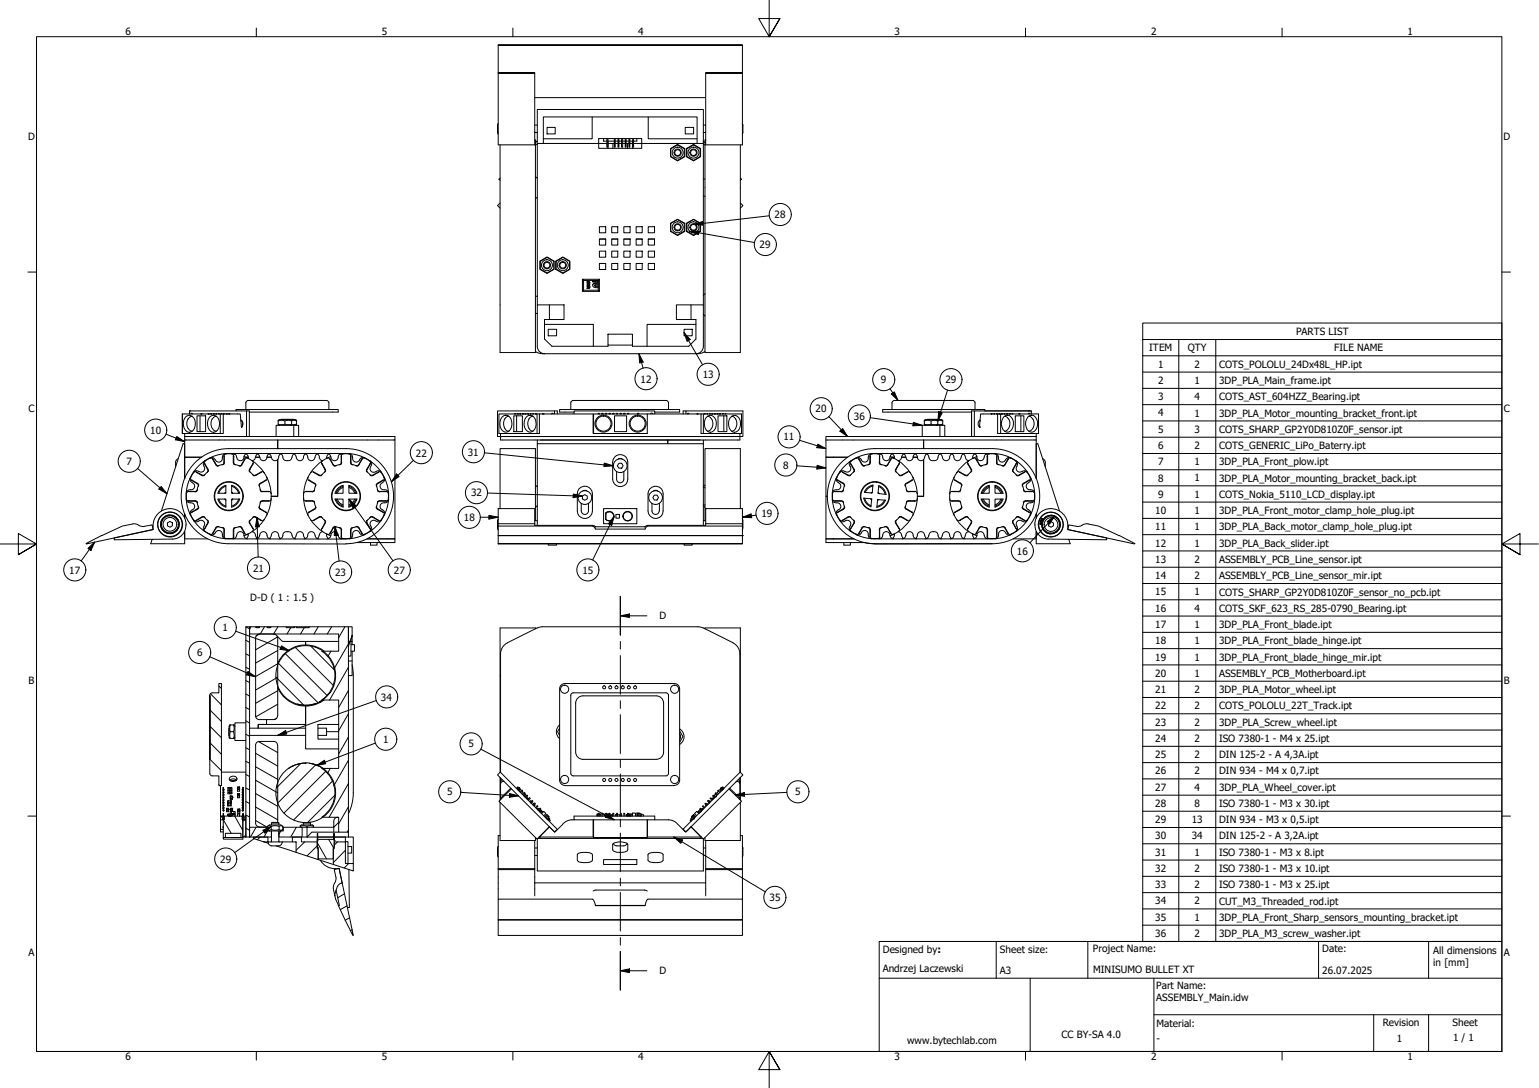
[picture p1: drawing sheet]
<svg xmlns="http://www.w3.org/2000/svg" width="420mm" height="297mm" viewBox="0 0 420 297" stroke-linecap="round" stroke-linejoin="round" font-family="sans-serif">
<defs><g id="words">
<g font-size="2.7">
<text x="34.2" y="9.6">6</text>
<text x="104.3" y="9.6">5</text>
<text x="174.2" y="9.6">4</text>
<text x="244.2" y="9.6">3</text>
<text x="314.3" y="9.6">2</text>
<text x="384.2" y="9.6">1</text>
<text x="7.7" y="38.1">D</text>
<text x="410.5" y="38.1">D</text>
<text x="211.5" y="59.5">28</text>
<text x="207.4" y="67.8">29</text>
<text x="313.8" y="95.9">ITEM</text>
<text x="324.3" y="95.9">QTY</text>
<text x="353.8" y="91.4">PARTS LIST</text>
<text x="364.2" y="95.9">FILE NAME</text>
<text x="316.2" y="100.4">1</text>
<text x="326.1" y="100.4">2</text>
<text x="332.8" y="100.4">COTS_POLOLU_24Dx48L_HP.ipt</text>
<text x="174.9" y="104.4">12</text>
<text x="191.8" y="103.2">13</text>
<text x="240.5" y="104.7">9</text>
<text x="258.1" y="104.7">29</text>
<text x="316.2" y="104.8">2</text>
<text x="326.1" y="104.8">1</text>
<text x="332.8" y="104.8">3DP_PLA_Main_frame.ipt</text>
<text x="7.7" y="112.4">C</text>
<text x="222.6" y="112.6">20</text>
<text x="316.2" y="109.3">3</text>
<text x="316.2" y="113.7">4</text>
<text x="326.1" y="109.3">4</text>
<text x="326.1" y="113.7">1</text>
<text x="332.8" y="109.3">COTS_AST_604HZZ_Bearing.ipt</text>
<text x="332.8" y="113.7">3DP_PLA_Motor_mounting_bracket_front.ipt</text>
<text x="410.6" y="112.4">C</text>
<text x="41" y="118.4">10</text>
<text x="233.1" y="114.6">36</text>
<text x="316.2" y="118.1">5</text>
<text x="326.1" y="118.2">3</text>
<text x="332.8" y="118.2">COTS_SHARP_GP2Y0D810Z0F_sensor.ipt</text>
<text x="113.5" y="124.6">22</text>
<text x="127.8" y="124.4">31</text>
<text x="213.9" y="120.3">11</text>
<text x="316.2" y="122.6">6</text>
<text x="326.1" y="122.6">2</text>
<text x="332.8" y="122.6">COTS_GENERIC_LiPo_Baterry.ipt</text>
<text x="34.5" y="126.9">7</text>
<text x="213.8" y="128">8</text>
<text x="316.2" y="127">7</text>
<text x="316.2" y="131.5">8</text>
<text x="326.1" y="127">1</text>
<text x="326.1" y="131.4">1</text>
<text x="332.8" y="127">3DP_PLA_Front_plow.ipt</text>
<text x="332.8" y="131.5">3DP_PLA_Motor_mounting_bracket_back.ipt</text>
<text x="128.6" y="135.5">32</text>
<text x="316.2" y="135.9">9</text>
<text x="326.1" y="135.9">1</text>
<text x="332.8" y="135.9">COTS_Nokia_5110_LCD_display.ipt</text>
<text x="126.6" y="142.2">18</text>
<text x="207.9" y="141.1">19</text>
<text x="315.4" y="140.3">10</text>
<text x="326.1" y="140.3">1</text>
<text x="332.8" y="140.4">3DP_PLA_Front_motor_clamp_hole_plug.ipt</text>
<text x="315.4" y="144.8">11</text>
<text x="315.4" y="149.2">12</text>
<text x="326.1" y="144.8">1</text>
<text x="326.1" y="149.2">1</text>
<text x="332.8" y="144.8">3DP_PLA_Back_motor_clamp_hole_plug.ipt</text>
<text x="332.8" y="149.3">3DP_PLA_Back_slider.ipt</text>
<text x="277.6" y="151.4">16</text>
<text x="315.4" y="153.7">13</text>
<text x="326.1" y="153.7">2</text>
<text x="332.8" y="153.7">ASSEMBLY_PCB_Line_sensor.ipt</text>
<text x="18.9" y="156.6">17</text>
<text x="69.1" y="156.1">21</text>
<text x="91.5" y="157.2">23</text>
<text x="107.5" y="156.6">27</text>
<text x="159" y="156.6">15</text>
<text x="315.4" y="158.1">14</text>
<text x="326.1" y="158.1">2</text>
<text x="332.8" y="158.1">ASSEMBLY_PCB_Line_sensor_mir.ipt</text>
<text x="68.3" y="164.1">D-D ( 1 : 1.5 )</text>
<text x="315.4" y="162.5">15</text>
<text x="315.4" y="167">16</text>
<text x="326.1" y="162.5">1</text>
<text x="326.1" y="167">4</text>
<text x="332.8" y="162.6">COTS_SHARP_GP2Y0D810Z0F_sensor_no_pcb.ipt</text>
<text x="332.8" y="167">COTS_SKF_623_RS_285-0790_Bearing.ipt</text>
<text x="60.8" y="172.3">1</text>
<text x="180.1" y="169.1">D</text>
<text x="315.4" y="171.4">17</text>
<text x="326.1" y="171.4">1</text>
<text x="332.8" y="171.5">3DP_PLA_Front_blade.ipt</text>
<text x="53.8" y="179.1">6</text>
<text x="315.4" y="175.9">18</text>
<text x="326.1" y="175.9">1</text>
<text x="332.8" y="175.9">3DP_PLA_Front_blade_hinge.ipt</text>
<text x="315.4" y="180.3">19</text>
<text x="315.4" y="184.8">20</text>
<text x="326.1" y="180.3">1</text>
<text x="326.1" y="184.8">1</text>
<text x="332.8" y="180.3">3DP_PLA_Front_blade_hinge_mir.ipt</text>
<text x="332.8" y="184.8">ASSEMBLY_PCB_Motherboard.ipt</text>
<text x="7.8" y="186.7">B</text>
<text x="104" y="191.2">34</text>
<text x="315.4" y="189.2">21</text>
<text x="326.1" y="189.2">2</text>
<text x="332.8" y="189.2">3DP_PLA_Motor_wheel.ipt</text>
<text x="410.6" y="186.7">B</text>
<text x="315.4" y="193.7">22</text>
<text x="326.1" y="193.7">2</text>
<text x="332.8" y="193.7">COTS_POLOLU_22T_Track.ipt</text>
<text x="104.6" y="202.8">1</text>
<text x="315.4" y="198.1">23</text>
<text x="315.4" y="202.6">24</text>
<text x="326.1" y="198.1">2</text>
<text x="326.1" y="202.6">2</text>
<text x="332.8" y="198.1">3DP_PLA_Screw_wheel.ipt</text>
<text x="332.8" y="202.6">ISO 7380-1 - M4 x 25.ipt</text>
<text x="127.9" y="204.1">5</text>
<text x="315.4" y="207">25</text>
<text x="326.1" y="207">2</text>
<text x="332.8" y="207">DIN 125-2 - A 4,3A.ipt</text>
<text x="315.4" y="211.4">26</text>
<text x="315.4" y="215.9">27</text>
<text x="326.1" y="211.4">2</text>
<text x="326.1" y="215.8">4</text>
<text x="332.8" y="211.4">DIN 934 - M4 x 0,7.ipt</text>
<text x="332.8" y="215.9">3DP_PLA_Wheel_cover.ipt</text>
<text x="122" y="217.2">5</text>
<text x="217.1" y="217.2">5</text>
<text x="315.4" y="220.3">28</text>
<text x="326.1" y="220.3">8</text>
<text x="332.8" y="220.3">ISO 7380-1 - M3 x 30.ipt</text>
<text x="315.4" y="224.8">29</text>
<text x="325.4" y="224.8">13</text>
<text x="332.8" y="224.8">DIN 934 - M3 x 0,5.ipt</text>
<text x="315.4" y="229.2">30</text>
<text x="315.4" y="233.6">31</text>
<text x="325.4" y="229.2">34</text>
<text x="326.1" y="233.6">1</text>
<text x="332.8" y="229.2">DIN 125-2 - A 3,2A.ipt</text>
<text x="332.8" y="233.6">ISO 7380-1 - M3 x 8.ipt</text>
<text x="60.1" y="235.6">29</text>
<text x="315.4" y="238">32</text>
<text x="326.1" y="238">2</text>
<text x="332.8" y="238">ISO 7380-1 - M3 x 10.ipt</text>
<text x="315.4" y="242.5">33</text>
<text x="326.1" y="242.5">2</text>
<text x="332.8" y="242.5">ISO 7380-1 - M3 x 25.ipt</text>
<text x="210.1" y="246">35</text>
<text x="315.4" y="246.9">34</text>
<text x="315.4" y="251.4">35</text>
<text x="326.1" y="246.9">2</text>
<text x="326.1" y="251.4">1</text>
<text x="332.8" y="247">CUT_M3_Threaded_rod.ipt</text>
<text x="332.8" y="251.4">3DP_PLA_Front_Sharp_sensors_mounting_bracket.ipt</text>
<text x="315.4" y="255.8">36</text>
<text x="326.1" y="255.8">2</text>
<text x="332.8" y="255.9">3DP_PLA_M3_screw_washer.ipt</text>
<text x="7.7" y="260.9">A</text>
<text x="241" y="260.1">Designed by:</text>
<text x="273" y="260.1">Sheet size:</text>
<text x="298.4" y="260">Project Name:</text>
<text x="361" y="260">Date:</text>
<text x="391.3" y="260.5">All dimensions</text>
<text x="391.3" y="263.8">in [mm]</text>
<text x="410.6" y="260.9">A</text>
<text x="180.1" y="266.1">D</text>
<text x="241" y="265.5">Andrzej Laczewski</text>
<text x="273" y="266">A3</text>
<text x="298.4" y="265.7">MINISUMO BULLET XT</text>
<text x="361" y="266">26.07.2025</text>
<text x="315.7" y="270.1">Part Name:</text>
<text x="315.7" y="273.4">ASSEMBLY_Main.idw</text>
<text x="315.7" y="280.3">Material:</text>
<text x="377.5" y="280">Revision</text>
<text x="396.6" y="280.1">Sheet</text>
<text x="247.6" y="285.1">www.bytechlab.com</text>
<text x="289.8" y="283.5">CC BY-SA 4.0</text>
<text x="315.7" y="284.6">-</text>
<text x="381.4" y="284.6">1</text>
<text x="396.7" y="284.3">1 / 1</text>
<text x="34.2" y="289.4">6</text>
<text x="104.3" y="289.4">5</text>
<text x="174.2" y="289.4">4</text>
<text x="244.2" y="289.4">3</text>
<text x="314.3" y="289.4">2</text>
<text x="384.2" y="289.4">1</text>
</g>
</g></defs>
<!-- layer: Hatch (ISO) -->
<g fill="none" stroke="#000" stroke-width=".27">
<path d="M67.1 178.5l1 .6M67.1 174.8l1 .6M67.1 171.1l1 .6M68.5 171.1l-.4 .7M70.8 173.1l-.9 .6M72.2 171.1l-1.1 2M75.8 173.9l-6 3.5M75.8 177.6l-6 3.4M75.9 171.1l-1.2 2M77.9 178.5l11.4 11.4M79.4 171.4l-1 1.7M80.7 176.8l10.4 10.4"/>
<path d="M83.1 171.4l-1.1 1.7M84.9 176.5l6.5 6.5M86.9 171.1l-1.2 2M90.4 177.8l-.9 1.4M90.6 171.1l-1.3 2M94.2 171.1l-1.7 3M95.6 175l-4.4 7.6M57.3 198.3l3.2 3.1M57.3 193.9l3.2 3.1M57.5 189.4l3 3.1M59.8 187.3l.7 .6M67.1 196.8l1 .6"/>
<path d="M67.1 193.2l1 .5M67.1 189.5l1 .5M67.1 185.8l1 .6M67.1 182.2l1 .5M75.4 184.9l7.5 7.6M75.6 196.1l-.7 .3M75.8 192.3l-6 3.4M75.8 188.6l-6 3.4M75.8 184.9l-6 3.5M75.8 181.2l-6 3.5M76.1 181.2l10.7 10.6M95.1 182.2l-5.1 8.9"/>
<path d="M95.1 188.5l-2.6 4.7M95.1 194.9l-2.6 4.6M57.3 207.3l3.2 3.1M57.3 202.8l3.2 3.1M59.8 214.2l.2 .3M67.1 218.8l1 .6M67.1 215.1l1 .6M67.1 211.4l1 .6M67.1 207.8l1 .6M67.1 204.1l1 .6M67.1 200.5l1 .5M69.8 216.6l6 3.5"/>
<path d="M69.8 213l6 3.5M69.8 209.3l6 3.5M69.8 205.7l6 3.5M70.6 202.5l5.2 3M82 208.5l-6.5 6.6M86.2 208.8l-10.4 10.5M89 210.6l-11.5 11.4M90.2 209.8l-.8 1.3M90.9 213.2l-10.7 10.6M91.6 217l-7.6 7.5M95.1 201.2l-2.6 4.7M95.1 207.6l-3.9 6.8"/>
<path d="M95.1 213.9l-5.2 9.2M60.4 222.8l.5 .8M61 223.8l2.1 3.7M64.1 222.8l2.2 3.9M66.5 222.8l.6 1M66.7 223.8l-.4 .4M67.1 226.1l1 .6M67.1 222.5l1 .6M67.1 228l-.6 .5M69.8 224l3 1.8M69.8 220.3l6 3.5M69.9 225.9l-1.5 2.6"/>
<path d="M71.1 228.5l-.9 .8M73 226.9l-.9 1.6M76.6 226.9l-.5 .9M80 228.5l-.2 .2M80.9 225.9l-1.5 2.6M83.2 229.9l-2.4 2.2M86.6 230.9l-2.8 2.8M86.6 230l2.6 4.5M89.7 229.2l1.3 2.1M92.1 229.9l-.9 .8M94.3 232.1l-3.3 3.4M95.1 220.3l-2.6 4.6"/>
<path d="M95.1 226.6l-.3 .6M95.2 235.8l-1.2 1.2M94 244l-1.8 1.1M94.7 247.3l-1.8 1M95.4 250.6l-1.2 .7M96.1 253.8l-.4 .3"/>
</g>
<!-- layer: Visible (ISO) -->
<g fill="none" stroke="#000" stroke-width=".27">
<path d="M136 12.3v27.2h10v-19.6M136 19.9h10zM192.7 19.9h10zM192.7 19.9v19.6h10v-19.6M202.7 12.3h-66.7h66.7v7.6M135.8 34.2l.2 2.4M136 33.7l-.2 .5M146 38.2h.2v58.1h-9.7v-56.8M146 36.2h.7M146 34.1h.7M146 26.7h46.7M146.7 39.3l-.5 .3"/>
<path d="M146.7 39.2v-9.3h45.3v9.3M146.7 39.2v44M146.7 39.2h16.7M146.7 38.6l-.5 .4M148.3 39.2v-7.3h42v7.3M149.4 34.8h2.2v1.8h-2.2zM161.7 31.9v6h-13.4M163.4 37.8h11.8v2.7h-11.8zM163.4 39.2h2.3M164.8 37.8v.7h.9M165.7 38.1h.3v2.1h-.3zM166 39.2v1.3"/>
<path d="M166 39.2h1.7M167.3 39.2v1.3M167.7 38.5h-1.7v.7M167.7 38.1h.3v2.1h-.3zM168 39.2h.7M168 38.5h.7M168.7 38.1h.3v2.1h-.3zM169 39.2h.7M169 38.5h.7M169.7 38.1h.3v2.1h-.3zM170 39.2h.7M170 38.5h.7"/>
<path d="M170.7 38.1h.2v2.1h-.2zM170.9 39.2h.8M170.9 38.5h.8M171.3 39.2v1.3M171.7 38.1h.3v2.1h-.3zM172 39.2h.7M172 38.5h.7M172.7 38.5v2M172.7 38.1h.3v2.1h-.3zM173 39.2h19M173.9 37.8v.7h-.9M177 31.9v6h13.3"/>
<path d="M187.1 34.8h2.3v1.8h-2.3zM192 39.3l.5 .3M192 38.5v.1M192 39.2v44M192 36.2h.7M192 34.1h.7M192 38.5l.5 .5M192.7 38.2h-.2v58.1h9.6v-56.8M202.6 33.7l.2 .5M202.8 34.2l-.2 2.4M136.5 55.4l-.7 .7 .7 .7M136.5 48.6l-.3 .3 .3 .3"/>
<path d="M146.2 48.2l.5 .5M146.7 53.8l-.5 .5M183.1 40.6l1.9-1.2 1.9 1.2v2.2l-1.9 1.1-1.9-1.1zM183.1 40.6l1.9-1.1 1.8 1.1v2.1l-1.8 1.1-1.9-1.1zM187.4 40.6l2-1.2 1.9 1.2v2.2l-1.9 1.1-2-1.1zM187.5 40.6l1.9-1.1 1.7 1.1v2.1l-1.7 1.1-1.9-1.1zM192 53.6h.5M192 48.9h.5M202.1 55.4l.7 .7-.7 .7M202.1 48.6l.3 .3-.3 .3M147.4 71.3l2-1.1 1.9 1.1v2.2l-1.9 1.2-2-1.2zM147.5 71.4l1.9-1.1 1.8 1.1v2.1l-1.8 1-1.9-1z"/>
<path d="M151.7 71.3l2-1.1 1.9 1.1v2.2l-1.9 1.2-2-1.2zM151.8 71.4l1.9-1.1 1.8 1.1v2.1l-1.8 1-1.9-1zM159 76.2v3.4l.3-.4h4M159 79.6h4.6M159.3 76.6h4M159.3 76.6v2.6M160.3 76.6l.2 .2zM160.3 76.7h.2M160.3 78h.7M160.4 77.3h.5l.1 .2-.1 .2h-.5zM160.4 77.1h.5M160.4 76.9l-.1 .2"/>
<path d="M160.4 77.1v.1M160.4 77.5l.1 .2h.3l.1-.2M160.4 77.5h.5M160.7 76.9l-.4 .3 .1-.1M160.7 76.9l.3 .3-.1-.1M160.7 76.9l-.3 .1M160.7 76.9l.3 .2M160.7 77.3l-.4 .3M160.7 77.3h.1M160.7 77.3l.3 .3M160.7 77.6v.1M160.8 78.6l-.5 .1"/>
<path d="M160.8 78.2l-.5 .1M160.9 77.1l-.1 .1M160.9 78.5l-.1 .2M160.9 78.2l-.1 .1M160.9 78l.1 .2M160.9 78.3l.1 .2M161 78.2v-.3h-.7l.5 .1 .1 .2h-.6l.6 .3-.6 .2M161 78.2l-.1 .1M161 78.5l-.7 .2M161.8 76.8h1.5M162.3 77.9h.1M162.3 77.9l.3 .3h.7"/>
<path d="M163.3 76.7h-1.5v.3h1.5M163.3 77.3a1.43 1.43 0 0 0-1.4 .3 .65 .65 0 0 0 .1 .7 .65 .65 0 0 0 .6 .2h.7M163.3 77.7h-.9l-.1 .2 1 .2M163.3 77.3a1.29 1.29 0 0 0-1.4 .3l-.1 .3M163.3 76.6l.3-.4v3.4l-.3-.4zM163.6 68.6h1.8v1.6h-1.8zM163.6 61.9h1.8v1.6h-1.8zM163.6 65.3h1.8v1.6h-1.8zM163.6 71.9h1.8v1.7h-1.8zM163.6 76.2h-4.6l.3 .4M163.6 65.3h1.8M167 71.9h1.7v1.7h-1.7z"/>
<path d="M167 65.3h1.7v1.6h-1.7zM167 61.9h1.7v1.6h-1.7zM167 68.6h1.7v1.6h-1.7zM167 65.3h1.7M170.3 68.6h1.7v1.6h-1.7zM170.3 61.9h1.7v1.6h-1.7zM170.3 65.3h1.7v1.6h-1.7zM170.3 71.9h1.7v1.7h-1.7zM170.3 65.3h1.7M173.7 71.9h1.6v1.7h-1.6zM173.7 65.3h1.6v1.6h-1.6zM173.7 61.9h1.6v1.6h-1.6z"/>
<path d="M173.7 68.6h1.6v1.6h-1.6zM173.7 65.3h1.6M177 68.6h1.7v1.6h-1.7zM177 61.9h1.7v1.6h-1.7zM177 65.3h1.7v1.6h-1.7zM177 71.9h1.7v1.7h-1.7zM177 65.3h1.7M183.1 60.9l1.9-1 1.9 1v2.3l-1.9 1.1-1.9-1.1zM183.1 61l1.9-1.1 1.8 1.1v2.1l-1.8 1.1-1.9-1.1zM187.4 60.9l2-1 1.9 1v2.3l-1.9 1.1-2-1.1zM187.5 61l1.9-1.1 1.7 1.1v2.1l-1.7 1.1-1.9-1.1zM146.2 80.9h.5"/>
<path d="M146.2 85.6h.5M146.2 96l.4 .2M146.6 96.2l1.5 .4M146.7 94.6a2 2 0 0 0 2 2M148.7 88.6h13.3v5.9M149.7 89.9h2.3v1.8h-2.3zM150 83.2h-3.3v11.3M150 83.2h4v4h-4zM150 87.2h-1.3v5.4l2 1.9h15.3v-.3M166 91.2h6.7v3h-6.7zM186.8 89.9h2.2v1.8h-2.2zM188.7 83.2h3.3v11.3"/>
<path d="M188.7 87.2h-4v-4h4v4h1.3v5.4l-2 1.9h-15.3v-.3M190 88.6h-13.3v5.9M192 96.2l-1.5 .4h-42.4M192 85.8l.5 .5M192 94.6a2 2 0 0 1-2 2M192.5 96l-.5 .2M192.5 80.2l-.5 .4M49.8 118.3h.1M49.8 113v5.3M49.8 113h11.2M50.4 118.3v1.8M50.9 113.7a1.71 1.71 0 0 1 1.8 .1 1.71 1.71 0 0 1 .6 1.7 1.91 1.91 0 0 1-2.2 2.4 2.87 2.87 0 0 1-.2-4.2z"/>
<path d="M51.3 114.4l-.3 1.3 .3 1.2M51.4 117l.3 .4 .8 .3M51.8 112.2h.1M51.8 112.2v.8v-.8h15.5M52.1 113l.2-.2 .3 .2M52.5 113.7l-.8 .3-.3 .4M53.8 113.5h2.3v4.3h-2.3zM54.6 113.5v4.3M54.8 113h.3M54.9 113h.2M56.8 113h.3M56.8 113h.2"/>
<path d="M57.5 113h.3M57.5 113.7a1.71 1.71 0 0 1 1.8 .1 1.71 1.71 0 0 1 .6 1.7 1.91 1.91 0 0 1-2.2 2.4 2.87 2.87 0 0 1-.2-4.2zM57.5 113h.2M57.9 114.4l-.3 1.3 .3 1.2M58 117l.3 .4 .8 .3M58.2 113h.3M58.2 113h.2M59.1 113h-.2h.3M59.1 113.7l-.8 .3-.3 .4M59.6 113h.3h-.2M60.1 113v5.3M60.3 113h.3h-.2"/>
<path d="M61 113h4.6l.3 3.6a1.27 1.27 0 0 0-.2-1.9M61 113v5.3h-11.2M61 113h.3h-.2M61.7 113h.3M61.8 113h.2M62.7 113h-.3h.3M64.5 112.2v-.4h27.8v.7h-24.2M65.9 114.8a1.17 1.17 0 0 1 0 1.8M65.9 116.6h.1M65.9 114.7l-.1 .2M67.1 110v1.8M67.3 119.2h40.5v.9h-57.4v4.7h4.7h-4.7v5.9v-9.6h-.4l-5.9 18.4"/>
<path d="M67.3 112.2v7h-16.9h15.1M67.3 112.2h.8v7M75.4 119.2v-3.1h4.8v3.1M75.9 114.9l1-.2 2.7 .2M75.9 115.8h3.7M76.3 116.1l-.4-.2v-1.2l.4-.2h4.3l.4 .2v1.2l-.4 .2M76.8 114.5h3.3M77.8 114.9v.9M78.8 114.5h.1M79.3 114.5l.3 .2v1.2M79.6 114.8l1.4 .1M79.6 115.9l-.3 .2"/>
<path d="M80.2 116.1h1.3v3.1M81 115.8l-1.4 .1M89.1 109.3h-21.3l-.5 .2-.2 .5M89.1 109.3l.5 .2 .2 .5M89.8 110v1.8M136.2 113h11.1v5.3h-11.1zM136.7 118.3v1.8h10M137.1 113.8a1.52 1.52 0 0 1 1.8-.3 1.52 1.52 0 0 1 .8 1.6 2.09 2.09 0 0 1-1.8 2.9 2.6 2.6 0 0 1-.8-4.2zM137.8 117l.7 .7h.4M137.8 114.4l-.3 1.3 .3 1.2M138.9 113.7l-.8 .3-.3 .4M140.3 113.5h2.3v4.3h-2.3z"/>
<path d="M140.5 113h.3h-.3M141 113.5v4.3M141.2 113h.3M141.2 113h.2M141.9 113h.3M141.9 113h.2M142.6 113h.3M142.6 113h.2M143.3 113h.3M143.3 113h.2M143.7 113.8a1.52 1.52 0 0 1 1.8-.3 1.52 1.52 0 0 1 .8 1.6 2.09 2.09 0 0 1-1.8 2.9 2.6 2.6 0 0 1-.8-4.2zM144 113h.3"/>
<path d="M144.1 113h.1M144.4 117l.7 .7h.4M144.4 114.4l-.3 1.3 .3 1.2M144.7 113h.3h-.2M145.5 112.9l.2 .1h-.3zM145.5 113.7l-.8 .3-.3 .4M146.1 113h.3h-.2M146.6 113v5.3M147.3 113h14.6l.2 5.3M148.1 113h.2M148.3 113h.1M150.6 113l.1-.2 .3 .2"/>
<path d="M151.4 113v-.8h-15.6v7h66.2M151.4 112.2h.7v.8M155.8 110v1.8M156.5 109.3h25.3l.5 .2 .2 .5M156.5 109.3l-.5 .2-.2 .5M156.7 113v-.8h22.1v.8M156.7 112.5h-3.9v-.7h32.7v.7h-6.7M162.1 113h14.6v5.3h-14.6zM163.3 113l.2-.2 .2 .2M163.3 113h.3M164.2 113l.2-.2 .3 .2h-.4M165.2 113l.2-.2 .3 .2"/>
<path d="M165.4 113h.2M166.2 113l.3-.2 .2 .2M166.3 113h.3M167.3 113l.2-.2 .2 .2M167.3 113h.3M167.8 113.5h3.3v4.3h-3.3zM168.2 113l.2-.2 .3 .2M168.3 113h.3M169.2 113l.2-.2 .3 .2M169.4 113h.2M170.2 113l.3-.2 .2 .2M170.3 113h.3"/>
<path d="M171.3 113l.2-.2 .2 .2M171.3 113h.3M174 113l.2-.2 .2 .2M174.1 113h.3M176.7 113h14.7M178.2 113a.35 .35 0 0 0-.3-.2 .35 .35 0 0 0-.3 .2M182.5 110v1.8M187.3 113v-.8h15.5v7h-.8M187.3 112.2h-.8v.8M187.6 113l.2-.2 .3 .2M190.3 113h.3h-.2M191.4 113h11v5.3h-11z"/>
<path d="M192 113v5.3M192.5 113h-.2h.2M192.7 114.1a1.47 1.47 0 0 1 1.6-.7 1.47 1.47 0 0 1 1.2 1.3 2.41 2.41 0 0 1-1.6 3.3 2.48 2.48 0 0 1-1.2-3.9zM193.1 113.7l.8 .3 .3 .4M193.2 113h-.2h.2M193.9 113h-.2h.2M194.2 117l-.7 .7h-.4M194.3 114.4l.3 1.3-.3 1.2M194.4 113h.2h-.2M195.1 113h.3M195.1 113h.2M195.8 113h.3"/>
<path d="M195.8 113h.2M196 113.5h2.4v4.3h-2.4zM196.5 113h.3M196.5 113h.2M197.3 112.9l.2 .1h-.3zM197.6 113.5v4.3M198.1 113h-.2h.3M199.3 114.1a1.47 1.47 0 0 1 1.6-.7 1.47 1.47 0 0 1 1.2 1.3 2.41 2.41 0 0 1-1.6 3.3 2.48 2.48 0 0 1-1.2-3.9zM199.7 113.7l.8 .3 .4 .4M200.8 114.4l.4 1.3-.4 1.2M200.9 117l-.4 .4-.8 .3M202 118.3v.9h-65.3"/>
<path d="M202 119.2v.9h-10M243.5 110v1.8M251.8 119.2v-3.1h6.1v3.1M252.3 114.9l.9-.2 2.8 .2M252.3 115.8h1.9M252.7 116.1l-.4-.2v-1.2l.4-.2h4.3l.4 .2v1.2l-.4 .2M253.2 114.5h2M254.2 115.8h1.8M254.2 114.9v.9M255.2 114.5h1.3M255.7 114.5l.3 .2v1.2M256 114.8l1.4 .1"/>
<path d="M256 115.9l-.3 .2M256.6 116.1v3.1M257.4 115.8l-1.4 .1M265.5 109.3l.5 .2 .2 .5M265.6 109.3h-21.4l-.5 .2-.2 .5M266 112.2h-.8v7M266.2 110v1.8M267.4 116.6h.1M267.4 114.7l.2 .2-.2-.1M267.8 119.2h15.1h-57.4v.9M270.6 113h.3M270.6 113h.2"/>
<path d="M271.5 113h-.2h.3M272.1 112.9l.2 .1h-.3zM272.4 113h-4.7l-.3 3.6a1.27 1.27 0 0 1 .2-1.9M272.4 113h11.1v5.3h-11.1zM272.7 113h.3M272.8 113h.1M273.2 113v5.3M273.4 113h.3M273.5 113h.2M274 113.8a1.38 1.38 0 0 1 1.4-.4 1.38 1.38 0 0 1 1 1 2.61 2.61 0 0 1-1.1 3.6 2.09 2.09 0 0 1-1.9-2.9zM274.1 113h.3M274.2 113h.2"/>
<path d="M274.3 113.7l.7 .3 .3 .4M274.8 113h.3M274.9 113h.2M275.3 117l-.3 .4-.7 .3M275.4 114.4l.3 1.3-.3 1.2M275.5 113h.3M275.6 113h.2M276.2 113h.3M276.3 113h.2M277.2 113.5h2.3v4.3h-2.3zM278.4 113h-.2h.3M278.7 113.5v4.3"/>
<path d="M280.6 113.8a1.38 1.38 0 0 1 1.4-.4 1.38 1.38 0 0 1 1 1 2.61 2.61 0 0 1-1.1 3.6 2.09 2.09 0 0 1-1.9-2.9zM280.7 113l.2-.2 .3 .2M280.8 112.2h.1M280.8 112.2h.8M280.8 112.2h-11.9v-.4h-27.9v.7h24.2M280.9 113.7l.7 .3 .3 .4M281.6 113v-.8h-15.6v7M281.9 117l-.3 .4-.7 .3M282 114.4l.3 1.3-.3 1.2M282.9 118.3v12.4M48.6 125.2l-.6 .7-.1 1.5M50.9 136.2l.2 .4 .5 .2"/>
<path d="M50.9 136.4l.2 .5 .4 .3a1.16 1.16 0 0 1 1.3 .4 1.16 1.16 0 0 1 0 1.4l-.3 .2M50.9 134.2v2.5M51.6 134.2h-.3l-.4 .6M51.6 134.2h1.7M51.6 136.8h1.7M52 130.4v.8l.5 .6M52.1 130.3v.5l.2 .4M52.1 130.3l-.2 .5M52.3 139.8l-.2 .3v.5M52.3 131.2l.1-.2 1.4 .9M52.3 131.2l1.2 .7a.75 .75 0 0 1 .6 .9M52.5 131.8a1.03 1.03 0 0 1 .6 1.3 1.03 1.03 0 0 1-1.4 .6l-.6 .4-.2 .5"/>
<path d="M52.5 139.2l-.5 .5v.8M52.8 129.1l-.7 1.2M53.1 128.6l-.3 .5M53.2 136.7l.6 .3M53.2 136.8l.7 .6M53.3 136.7h-1.8l.1 .1M53.7 128.9a.58 .58 0 0 0-.9 .2M53.7 128.9l1.4 .9zM53.8 138.9l-1.5 .9M53.8 137l.4 1.5M53.8 134l-.6 .3M53.8 139.1l-1.5 .7"/>
<path d="M53.9 131.9l.4 .6M53.9 133.6l-.7 .6M54.1 138.2l-.3 .8M54.2 132.4l-.4 1.6M54.3 128.7l-.8-.2-.7 .4M54.3 138.5l-.4 .6M55.1 129.8l.6 .1M55.7 127.3a.98 .98 0 0 1-.1 1.3 .98 .98 0 0 1-1.3 .1M55.9 126.7l1 1.6v.4M55.9 126.7l.8 1.5M55.9 125.8l-.4 .7 .2 .8M56 129.6l-.9 .1"/>
<path d="M56.1 125.8a.58 .58 0 0 0-.2 .9M56.7 128.1l-.1 .9M56.8 128.7l-1.1 1.1M57.3 125.1h.5l.4 .2M57.3 125.1l-1.7 1M57.4 125h.8l.5 .5M57.7 124.9l-.4 .2M58.2 125.3l-.2 .1 .9 1.5 .5 .4M58.2 125.3l.8 1.6M59 126.8l.8 .3M59.5 136.3l.8 1.3 1.4 .8M59.5 134.7l.8-1.4 1.4-.8v2.2h-2.2"/>
<path d="M59.5 136.3h2.2v2.2M59.7 136.3l.8 1.2 1.2 .7M60.7 125a.98 .98 0 0 1-.7 1.1 .98 .98 0 0 1-1.2-.6M60.9 126.8l-1.5 .4M61.2 124.6v1.7M61.2 124.6a2.42 2.42 0 0 1-.3 2.2l-.3 .1M61.3 126.3l-.3 .6M61.3 136.3l.4 .3M61.4 136.2l.3 .3M61.5 134.5l-.2 .2M61.6 123.9l-.7 .4-.2 .7M61.7 132.8l-1.2 .7-.8 1.2"/>
<path d="M61.7 134.4l-.3 .3M61.7 123.9h-.5M61.7 123.9l2.5 .1M61.8 123.9l-.6 .4v.3M63.2 123.9l.4 .2 .2 .5M63.2 134.4l.2 .2M63.2 138.4l1.4-.8 .8-1.3h-2.2v2.2M63.2 132.5l1.4 .8 .8 1.4h-2.2zM63.2 132.8l1.3 .7 .7 1.2M63.4 134.5h.1M63.4 134.6l.1 .1M63.4 134.5l.2 .2"/>
<path d="M63.4 134.6v.1M63.4 136.3v.1M63.5 136.2l-.3 .3M63.6 136.3l-.4 .3M63.6 123.8a.98 .98 0 0 1 1 1M63.8 124.6l-.1-.1v1.8l.3 .6M63.8 124.6a2.55 2.55 0 0 0 .3 2.2l.2 .1M64 126.8l1.5 .4M64.1 123.9l-.1 .1M65.2 136.3l-.7 1.2-1.3 .7M66 126.8l-.8 .3M66.6 124.6l1 .5"/>
<path d="M66.8 125.3l-.9 1.8-.4 .2M66.8 125.3l-.9 1.6M67.1 124.8h.7M67.2 123.9l.4 .4 .2 .9M67.6 123.8a1.15 1.15 0 0 0-1.1 1.4 .98 .98 0 0 1-1.1 .6 .98 .98 0 0 1-.8-1M67.6 125.1l1.2 .7M67.6 125.1h-.5l-.3 .2M68.1 128.7l1.1 1.1M68.8 125.8l2.1 1.7 1.2 1.6M68.9 125.8l.3 .4-.1 .5M68.9 129.6l.9 .1M69.1 126.7l-1 1.4v.6"/>
<path d="M69.1 126.7a2.55 2.55 0 0 0-.9 2l.2 .3M69.8 124.8h1.1M69.8 129.8l-.6 .1M69.9 123.8a.98 .98 0 0 1 1 1M70.4 123.9l-.5 .4-.1 .5a1.12 1.12 0 0 1-1 1M70.7 138.5l.4 .6M70.7 132.4l.4 1.6M70.8 138.2l.3 .8M71 133.6a.82 .82 0 0 0 1.1 .6h1.3M71.1 139.1l1.5 .7M71.1 134l.6 .3M71.1 137l-.4 1.5"/>
<path d="M71.1 138.9l1.5 .9M71.2 128.9a.56 .56 0 0 1 .9 .2M71.2 128.9l-1.4 .9M71.2 128.9l-1.4 .8M72.1 129.1l.7 1.2M72.6 139.8l.3 .4-.1 .4M72.6 131.2l-1.5 .7-.4 .6M72.6 131.2l-1.2 .7a.75 .75 0 0 0-.6 .9M72.8 130.3a11.6 11.6 0 0 1 1.2 5.9M72.8 130.3l.1 .5-.3 .4M72.9 124.8h1.1M73.4 134.2l.5 .2 .1 .4"/>
<path d="M73.4 134.2h-1.7M73.4 136.8l-1.7-.1-.6 .3M73.4 136.8a2.75 2.75 0 0 0-2.3 .3l-.1 .3M73.5 123.9l.4 .4 .1 .5M73.9 123.8a1.15 1.15 0 0 0-1.1 1.4 .98 .98 0 0 1-1.1 .6 .98 .98 0 0 1-.8-1M74 136.2l-.4 2.6-.8 1.8M74 136.2l-.1 .4-.5 .2M75.8 122.5h.1M75.8 125.5v10h-1.8h1.8zM75.8 120.1v2.4zM76.2 123.8a1.46 1.46 0 0 1 1.2 1.6 1.32 1.32 0 0 0 1.3 .4 1.32 1.32 0 0 0 1-1M76.6 123.9l-.5 .6a1.02 1.02 0 0 1-.8 1.3 1.02 1.02 0 0 1-1.2-1"/>
<path d="M80.3 123.9l.4 .4 .1 .5M80.7 123.8a.98 .98 0 0 0-.9 1M82.9 136.2l.2 .4 .5 .2M82.9 136.2a11.6 11.6 0 0 0 6.4 9.6M83 123.8a1.15 1.15 0 0 1 1.1 1.4 .98 .98 0 0 0 1.1 .6 .98 .98 0 0 0 .8-1M83.4 123.9l-.5 .6a1.02 1.02 0 0 1-.8 1.3 1.02 1.02 0 0 1-1.2-1M83.6 134.2l-.5 .2-.2 .4M83.6 136.8l-.1-.1h1.7l.7 .3M83.6 134.2h1.6M83.6 136.8a2.67 2.67 0 0 1 2.2 .3l.1 .3M84.1 130.3v.7l.2 .2M84.1 130.3a11.6 11.6 0 0 0-1.2 5.9"/>
<path d="M84.3 139.8l-.2 .1v.7M84.3 131.2l.1-.2 1.5 .9M84.3 131.2l1.5 .8M84.8 129.1l-.7 1.2M85.7 128.9l-.2-.1-.7 .3M85.7 128.9l1.4 .9zM85.8 138.9l-1.5 .9M85.8 137l.4 1.5M85.8 132l.3 .8M85.9 134l-.7 .3M85.9 139.1l-1.6 .7M85.9 131.9l.4 .6"/>
<path d="M85.9 133.6a.79 .79 0 0 1-1 .6h-1.3M86.1 138.2l-.3 .8M86.2 132.4l-.4 1.6M86.3 138.5l-.4 .6M86.6 123.9l.4 .4 .2 .5a.98 .98 0 0 0 .9 1M87 123.8a.98 .98 0 0 0-1 1M87.1 129.8l.6 .1M87.9 126.7l1 1.6v.4M87.9 126.7l.8 1.5M88 129.6l-.9 .1M88.1 125.8l-1.6 1.2-1.7 2.1M88.1 125.8a.58 .58 0 0 0-.2 .9"/>
<path d="M88.7 128.1l-.1 .9M88.8 128.7l-1.1 1.1M89.2 124.8l-.1 .4M89.3 125.1h.5l.4 .2M89.3 125.1l-1.2 .7M89.3 123.8a.98 .98 0 0 1 1 1M89.8 123.9l-.4 .4-.2 .5M90.2 125.3l-.2 .1 .9 1.5 .6 .4M90.2 125.3l.8 1.6M90.3 124.6l-1 .5M91 126.8l.8 .3M91.7 136.3l.8 1.2 1.2 .7"/>
<path d="M92.1 136.3l.4 .8 1.2 .7M92.3 133.3l1.4-.8v2.2h-2.2zM92.9 123.9l.1 .1M93 126.8l-1.6 .4M93.2 124.6v1.7M93.2 124.6a2.42 2.42 0 0 1-.3 2.2l-.3 .1M93.3 124.2h.1M93.3 126.3l-.3 .6M93.3 123.8a1.15 1.15 0 0 0-1 1.4 .98 .98 0 0 1-1.2 .6 .98 .98 0 0 1-.7-1M93.7 132.8l-1.2 .7-.8 1.2M93.7 138.4l-1.4-.8-.8-1.3h2.2v2.2M93.7 133.1l-.8 .4-.8 1.2"/>
<path d="M93.8 123.9l-1.1 .1M93.8 123.9h1.9M93.8 123.9a.64 .64 0 0 0-.6 .7M95.2 123.9l.4 .2 .2 .5M95.2 133.1l1.2 .8 .4 .8M95.3 138.4l1.3-.8 .8-1.3h-2.2v2.2M95.3 132.5l1.3 .8 .8 1.4h-2.2zM95.3 132.8l1.2 .7 .7 1.2M95.4 123.9l.7 .4 .2 .7M95.8 124.6l-.1-.1v1.8l.3 .6M95.8 124.6a2.55 2.55 0 0 0 .3 2.2l.2 .1M96 126.8l1.5 .4"/>
<path d="M96.8 136.3l-.7 1.1-.9 .4M97.2 136.3l-.7 1.2-1.2 .7M97.9 126.8l-.8 .3M98.7 125.3l.2 .1-1 1.7-.4 .2M98.7 125.3l-.8 1.6M99.2 124.9l.4 .2M99.5 125l-.5-.1-.7 .4a1.02 1.02 0 0 1-1.1 .8 1.02 1.02 0 0 1-.9-1.1M99.6 125.1l1.3 .7M99.6 125.1h-.5l-.4 .2M100.1 128.7l1.1 1.1M100.2 128.1l.2 .9M100.9 125.8l.4 .3"/>
<path d="M100.9 125.8l.3 .4-.1 .5M100.9 129.6l.9 .1M101 125.8l.5 .7-.3 .8M101.1 126.7l-1 1.4v.6M101.1 126.7l-.9 1.5M101.3 127.3a1.03 1.03 0 0 0 .1 1.5 1.03 1.03 0 0 0 1.5-.2h.8l.4 .3M101.8 129.8l-.6 .1M102.7 138.5l.4 .6M102.7 132.4l.4 1.6M102.8 138.2l.3 .8M103 133.6a.79 .79 0 0 0 1 .6h1.4M103.1 139.1l1.5 .7"/>
<path d="M103.1 134l.6 .3M103.1 137l-.4 1.5M103.1 138.9l1.5 .9M103.3 128.9l.2-.1 .6 .3M103.3 128.9l-1.4 .9M103.3 128.9l-1.5 .8M103.8 128.6l.3 .5M104.1 129.1l.7 1.2M104.4 139.2l.6 .5-.1 .8M104.4 131.8a.98 .98 0 0 0-.6 1.2 .98 .98 0 0 0 1.1 .7M104.6 139.8l.3 .4-.1 .4M104.6 131.2l-1.5 .7-.4 .6"/>
<path d="M104.6 131.2l-1.2 .7a.75 .75 0 0 0-.6 .9M104.8 130.3l.2 .5M104.8 130.3l.1 .5-.3 .4M104.9 137.3a.98 .98 0 0 0-1.1 .7 .98 .98 0 0 0 .6 1.2M104.9 130.4l.1 .8-.6 .6M105 133.7l.7 .2 .4 .7M105.4 134.2l.5 .2 .1 .4M105.4 134.2h-1.7M105.4 136.8l-1.7-.1-.6 .3M105.4 136.8a2.75 2.75 0 0 0-2.3 .3l-.1 .3M106 134.2v2.5M106 136.2l-.1 .4-.5 .2"/>
<path d="M106.1 136.4l-.4 .7-.7 .2M107.8 120.1v27h-7.6h7.6v1h-10.4M136 138.9h10v4.5h15.7l.6 .2 .3 .3M136 138.9h.1M136 138.9v4.1M136.5 138.9v-16.4h9.7v19.7M146.2 132.4l.5 .5M146.7 120.1h35.6v1v-1h9.7v1M146.7 120.1v1M146.7 138l-.5 .5M147.5 120.1h43.7M158.1 133.5a2.09 2.09 0 0 1 2.3-.6 2.09 2.09 0 0 1 1.3 1.9v4.7a2.06 2.06 0 0 1-2 2.1 2.06 2.06 0 0 1-2.1-2.1v-4.7z"/>
<path d="M158.7 139.5a.98 .98 0 0 0 1 .9 .98 .98 0 0 0 1-.9M158.7 137.4v2.1M159 135.4l.6-.3 .7 .3v.8l-.7 .4-.6-.4zM159.1 134l.6-.2 .6 .2M160.7 137.4v2.1M164.8 138.9h9.1v4.1h-9.1zM166 139.7h.1M167.8 124.8a2.05 2.05 0 0 1 2.2-.6 2.05 2.05 0 0 1 1.4 2v4.6a2.06 2.06 0 0 1-2.1 2.1 2.06 2.06 0 0 1-2-2.1v-4.6zM168.3 128.8v2M168.3 130.8a.98 .98 0 0 0 1 1 .98 .98 0 0 0 1-1M168.7 125.3l.6-.2 .6 .2M169 126.5h.7l.4 .7-.4 .6h-.7l-.5-.6z"/>
<path d="M170.3 128.8v2M177.4 133.5a2.05 2.05 0 0 1 2.3-.6 2.05 2.05 0 0 1 1.3 1.9v4.7a2.06 2.06 0 0 1-2 2.1 2.06 2.06 0 0 1-2.1-2.1v-4.7zM178 137.4v2.1M178 139.5a.98 .98 0 0 0 1 .9 .98 .98 0 0 0 1-.9M178.4 134l.6-.2 .6 .2M178.6 135.2h.8l.4 .6-.4 .7h-.8l-.4-.7zM180 137.4v2.1M192 137.8h.5M192 133.1h.5M192 138l.5 .5M192.5 132.4l-.5 .5M192.7 138.9h10v7.3h-66.7v-2.6h25.7l.9 .8h13.5l.8-.8h25.8"/>
<path d="M192.7 138.9v4.5h-15.8l-.9 .5M192.7 138.9h.1M202.1 138.9v-16.4h-9.6v19.7M225.5 120.1v4.7h5.9h-5.9v10.7h.4h-.4v11.6h2M225.5 120.1h57.4M227.2 136.4l.2 .5 .7 .4a1.07 1.07 0 0 1 1.4 .7 1.07 1.07 0 0 1-.8 1.3l-.4 .7 .1 .5M227.3 136.2l.2 .4 .5 .2M227.3 136.2v.5M227.3 134.2v2M228 134.2l-.5 .2-.2 .4M228 134.2h1.6M228 136.8h1.6"/>
<path d="M228.4 130.4v.8l.5 .6M228.5 130.3l-.1 .5 .3 .4M228.7 139.8a.55 .55 0 0 0-.2 .8M228.7 131.2l1.6 .7M228.7 131.2l1.5 .8M228.9 131.8a1.04 1.04 0 0 1 .6 1.4 1.04 1.04 0 0 1-1.4 .5l-.7 .4-.2 .5M229.2 129.1l-.9 1.7M229.5 128.6l-.3 .5M229.6 136.7h-1.7l.1 .1M229.6 136.7l.6 .3M229.6 136.8l.7 .6M230.1 128.9a.56 .56 0 0 0-.9 .2"/>
<path d="M230.1 128.9l1.4 .9M230.1 128.9l1.4 .8M230.2 132l.3 .8M230.2 138.9l-1.5 .9M230.2 137l.4 1.5M230.2 131.9l.4 .6M230.2 134l-.6 .3M230.3 139.1l-1.6 .7M230.3 133.6l-.7 .6M230.5 138.2l-.3 .8M230.6 132.4l-.4 1.6M230.6 138.5l-.4 .6"/>
<path d="M230.7 128.7l-.8-.2-.7 .4M231.5 129.8l.6 .1M232.2 126.7l1 1.4M232.2 126.7l.7 1.2a.76 .76 0 0 1 .1 1.1M232.3 125.8l-.4 .4v.8a1.03 1.03 0 0 1 .2 1.5 1.03 1.03 0 0 1-1.4 .2M232.4 129.6l-.9 .1M232.5 125.8l-.5 .3M232.5 125.8l-.3 .4v.5M233.2 128.1l.1 .6M233.2 128.7l-1.1 1.1M233.7 125.1h.5l.4 .2M233.7 125.1l-1.2 .7"/>
<path d="M234.1 124.9l-.4 .2M234.6 125.3l-.2 .1 .9 1.5 .6 .4M234.6 125.3l.8 1.6M235.4 126.8l.8 .3M235.8 136l2.2 .2-.3 2.2M235.8 136l.7 1.4 1.3 1M236.1 136l.6 1.3 1.1 .8M237.4 126.8l-1.6 .4M237.5 124.6l.1-.1v1.8l-.3 .6M237.5 124.6a2.42 2.42 0 0 1-.3 2.2l-.2 .1M237.7 136.1l.3 .4M237.7 136.1l.3 .3"/>
<path d="M237.9 134.5l-.1 .1M238 123.9l-.5 .2-.4 .7a1.06 1.06 0 0 1-.8 1.3 1.06 1.06 0 0 1-1.3-.8l-.7-.4-.5 .1M238.1 123.9l-.4 .2-.2 .5M238.1 123.9h-.5M238.1 123.9h1.5M238.2 134.4l-.3 .2M238.3 132.7l-1.2 .6-.9 1.1M238.3 132.4l-1.4 .7-.9 1.3 2.1 .2 .2-2.2M238.8 123.8h32M238.8 122.5h32M238.9 123.8a11.7 11.7 0 0 0-11.7 11.7 11.7 11.7 0 0 0 11.7 11.6M238.9 122.5a13 13 0 0 0-13 13 13 13 0 0 0 13 12.9l-3-.3"/>
<path d="M239.6 123.9l1 .1M239.6 123.9l.4 .2 .2 .5M239.6 136.4h.1M239.7 134.5l.3 .3M239.8 134.5l.2 .3M239.8 136.3l-.3 .3M239.9 136.4l-.4 .2M239.9 132.8l1.1 .9 .6 1.2M240 123.8a1.15 1.15 0 0 1 1.1 1.4 .98 .98 0 0 0 1.1 .6 .98 .98 0 0 0 .8-1M240 126.3l.3 .6M240.2 124.6l-.1 1.7M240.2 124.6a2.55 2.55 0 0 0 .2 2.2l.3 .1"/>
<path d="M240.4 126.8l1.5 .4M240.4 123.9l-.1 .1M241.5 136.5l-.8 1.1-1.3 .6M241.7 136.5l-.9 1.3-1.4 .7M241.7 136.6l-2.1-.2-.2 2.1M241.9 135l-.7-1.5-1.3-.9-.2 2.1 2.2 .3M242.3 126.8l-.8 .3M242.4 126.9l-.5 .4M243 124.6l1 .5M243.1 125.3l.2 .1-.9 1.5M243.1 125.3l-.8 1.6M243.4 124.8h.8"/>
<path d="M243.6 123.9l.4 .4 .2 .9M244 123.8a.98 .98 0 0 0-1 1M244 125.1l1.3 .7M244 125.1h-.5l-.4 .2M245.2 125.8l.4 .4-.1 .5M245.3 125.8l2 1.7 1.2 1.6M245.3 129.6l.9 .1M245.5 126.7l-1.1 1.8 1.2 1.3M245.5 126.7a2.55 2.55 0 0 0-.9 2l.2 .3M246.1 124.8h1.2M246.1 124.8a.98 .98 0 0 1-.8 1M246.2 129.8l1.5-.8z"/>
<path d="M246.2 129.8l-.6 .1M246.3 123.8a.98 .98 0 0 1 1 1M246.8 123.9l-.5 .4-.1 .5M247 138.5l.4 .6M247.1 132.4l.4 1.6M247.2 138.2l.3 .8M247.4 133.6a.79 .79 0 0 0 1 .6h1.3M247.4 131.9l-.4 .6M247.5 139.1l1.5 .7M247.5 134l.6 .3M247.5 132l-.3 .8M247.5 137l-.4 1.5"/>
<path d="M247.5 138.9l1.5 .9M247.6 128.9a.58 .58 0 0 1 .9 .2M248.5 129.1l.7 1.2M249 139.8l.3 .4-.1 .4M249 131.2l-.1-.2-1.4 .9M249 131.2l-1.5 .8M249.2 130.3a11.6 11.6 0 0 1 1.2 5.9M249.2 130.3l.1 .5-.3 .4M249.3 124.8h1.1M249.7 134.2h.3l.4 .6M249.7 134.2h-1.6M249.7 136.8l.1-.1h-1.7l-.6 .3"/>
<path d="M249.7 136.8a2.68 2.68 0 0 0-2.2 .3l-.1 .3M249.9 123.9l.5 .6a1.02 1.02 0 0 0 .9 1.3 1.02 1.02 0 0 0 1.1-1M250.3 123.8a1.15 1.15 0 0 0-1.1 1.4 .98 .98 0 0 1-1.1 .6 .98 .98 0 0 1-.8-1M250.4 136.2l-.4 2.6-.8 1.8M250.4 136.2l-.2 .4-.5 .2M252.2 125.5v10h-1.8h1.8zM252.2 120.1v2.4M252.6 123.8a.98 .98 0 0 1 1 1M253 123.9l-.4 .4-.1 .5M256.7 123.9l.4 .4 .1 .5M257.1 123.8a1.46 1.46 0 0 0-1.2 1.6 1.32 1.32 0 0 1-1.3 .4 1.32 1.32 0 0 1-1-1M259.3 136.2l.2 .4 .4 .2"/>
<path d="M259.3 136.2a11.6 11.6 0 0 0 6.4 9.6M259.4 123.8a1.15 1.15 0 0 1 1.1 1.4 .98 .98 0 0 0 1.1 .6 .98 .98 0 0 0 .8-1M259.8 123.9l-.5 .6a1.02 1.02 0 0 1-.8 1.3 1.02 1.02 0 0 1-1.2-1M259.9 134.2l-.4 .2-.2 .4M259.9 134.2h1.7M259.9 136.8h1.7M260.5 130.3l-.1 .5 .3 .4M260.7 139.8a.55 .55 0 0 0-.2 .8M260.7 131.2l1.6 .7 .3 .6M260.7 131.2l1.5 .8M261.2 129.1l-.2 .3a11.6 11.6 0 0 0-1.7 6.8M261.6 136.7l-1.7 .1"/>
<path d="M261.7 136.7l.6 .3 .3 1.5M261.7 136.8l.6 .6M262.1 128.9a.56 .56 0 0 0-.9 .2M262.1 128.9l1.4 .9M262.1 128.9l1.4 .8M262.2 132l.3 .8M262.2 138.9l-1.5 .9M262.3 139.1l-1.6 .7M262.3 133.6l-.6 .6M262.5 138.2l-.3 .8M262.6 132.4l-.3 1.6-.6 .3M262.6 138.5l-.4 .6"/>
<path d="M263 123.9l.4 .4 .1 .5M263.4 123.8a.98 .98 0 0 0-1 1M263.5 129.8l.6 .1M263.6 124.8a.98 .98 0 0 0 .9 1M264.2 126.7l1 1.4M264.2 126.7l.7 1.2a.76 .76 0 0 1 .1 1.1M264.4 129.6l-.9 .1M264.5 125.8l-1.6 1.2-1.7 2.1M264.5 125.8l-.3 .4v.5M265.2 128.1l.1 .6-1.2 1.1M265.7 125.1h.5l.4 .2M265.7 125.1l-1.2 .7"/>
<path d="M265.7 123.8a1.15 1.15 0 0 1 1.1 1.4 .98 .98 0 0 0 1.1 .6 .98 .98 0 0 0 .8-1M266.1 123.9l-.4 .4-.2 .9M266.6 125.3l-.2 .1 .9 1.5 .6 .4M266.6 125.3l.8 1.6M266.7 124.6l-1 .5M267.4 126.8l.8 .3M267.8 136.3h2.3v2.2M267.9 136.3l.8 1.3 1.4 .8M267.9 134.7l.8-1.4 1.4-.8v2.2h-2.3M268.1 136.3l.8 1.2 1.2 .7M268.5 136.3l.4 .8 1.2 .7M269.2 123.9l.2 .1"/>
<path d="M269.4 126.8l-1.6 .4M269.5 124.6l.1-.1v1.8l-.3 .6M269.5 124.6a2.42 2.42 0 0 1-.3 2.2l-.2 .1M269.6 124.2h.1M269.7 123.8a.98 .98 0 0 0-1 1M270.1 132.8l-1.2 .7-.8 1.2M270.1 133.1l-.8 .4-.8 1.2M270.1 123.9l-.4 .2-.2 .5M270.2 123.9l-1.1 .1M270.2 123.9h1.9M270.9 123.8a11.7 11.7 0 0 1 11.6 11.7 11.7 11.7 0 0 1-11.6 11.6M270.9 122.5a13 13 0 0 1 12.9 13 13 13 0 0 1-12.9 12.9"/>
<path d="M271.5 123.9a.64 .64 0 0 1 .7 .7M271.7 133.1l1.1 .8 .4 .8M271.7 132.8l1.2 .7 .7 1.2M271.7 123.9l.5 .2 .3 .4a1.16 1.16 0 0 0 .4 1.3 1.16 1.16 0 0 0 1.4 0l.2-.3M272 126.3l.3 .6M272.2 124.6l-.1 1.7M272.2 124.6a2.55 2.55 0 0 0 .2 2.2l.3 .1M272.4 126.8l1.5 .4M273.2 136.3l-.7 1.1-.8 .4M273.6 136.3l-.7 1.2-1.2 .7M273.8 136.3l-.8 1.3-1.3 .8M273.8 134.7l-.8-1.4-1.3-.8v2.2h2.2"/>
<path d="M273.9 136.3h-2.2v2.2M274.3 126.8l-.8 .3M275.1 125.3l.2 .1-1 1.7-.4 .2M275.1 125.3l-.8 1.6M275.6 124.9l.4 .2M275.9 125h-.8l-.5 .5M276 125.1l1.3 .7M276 125.1h-.5l-.4 .2M276.5 128.1v.6l1.1 1.1M277.2 125.8a.58 .58 0 0 1 .2 .9M277.3 125.8l.4 .3M277.4 129.6l.8 .1"/>
<path d="M277.4 125.8l.4 .7-.2 .8M277.4 126.7l-.9 1.4M277.4 126.7a2.7 2.7 0 0 0-.8 2l.2 .3M277.7 127.3a.98 .98 0 0 0 0 1.3 .98 .98 0 0 0 1.3 .1M278.2 129.8l-.6 .1M278.4 129.5l1.3-.5-1.5 .8zM279 138.5l.4 .6M279.1 128.7l.7-.2 .7 .4M279.1 132.4l.4 1.6 .6 .3M279.2 138.2l.3 .8M279.4 133.6l.7 .6M279.4 131.9l-.4 .6"/>
<path d="M279.5 139.1l1.5 .7M279.5 132l-.3 .8M279.5 138.9l1.5 .9M279.7 128.9a.58 .58 0 0 1 .8 .2M280.1 136.7l-.6 .3-.4 1.5M280.1 136.8l-.7 .6M280.1 136.7h1.7l-.1 .1M280.1 134.2h1.6M280.1 136.8h1.6M280.2 128.6l.3 .5M280.5 129.1l.9 1.7M280.8 131.8a.98 .98 0 0 0-.6 1.2 .98 .98 0 0 0 1.1 .7"/>
<path d="M281 139.8l.3 .4-.1 .4M281 131.2l-.1-.2-1.4 .9M281 131.2l-1.5 .8M281.2 130.3v.5l-.2 .4M281.3 133.7l.8 .2 .3 .7M281.3 137.3a1.02 1.02 0 0 0-1.1 .9 1.02 1.02 0 0 0 .8 1.1l.4 .7-.1 .5M281.3 130.4l.1 .8-.6 .6M281.7 134.2h.3l.4 .6M281.7 134.2h-1.6M282.4 134.2v2M282.4 136.2v.5M282.4 136.4l-.3 .7-.8 .2"/>
<path d="M282.4 136.2l-.2 .4-.5 .2M282.9 121.1h.4l5.9 18.4M284.7 125.2l.6 .7 .1 1.5M37.8 143.4l.8 .3h.8M37.8 143.4l-1.1-.4-3.3 .6-9.9 4.8 .1 .1 18.2-3.9-.3-1.3-2.1 .4M44.1 143.1l-.2 .1M44.1 142l.2 .2M44.5 144.5h-.2M45.1 141l.1 .1M45.2 145.1v.2M45.7 142.7l.7-.3 .7 .3v.9l-.7 .3-.7-.3zM46.3 140.6l-.1 .2"/>
<path d="M46.6 145.5v.1M47.5 145.2l.2 .1M47.6 141v.2M48.5 144.1l.1 .2M48.5 141.8h-.2M48.9 143.1l-.1 .1M50.4 140.3v1.1M50.4 145.1v3.3h-9.3l.4-1.2M50.4 147.1h6.3M50.7 143.5a3.7 3.7 0 0 1-3.6 3.7l-15.9 .2v-.5l10.6-2.3v-1M50.8 143.4a4.5 4.5 0 0 0-4.6-4.6 4.5 4.5 0 0 0-4.4 4.8M51.9 140.2l1.2 2.1"/>
<path d="M52.8 141.9l.4 .3 .5-.1M52.8 142l.4 .4h.8a1.03 1.03 0 0 1 1.5-.2 1.03 1.03 0 0 1 .2 1.4M55.1 141.1l-1.4 1M55.1 141.3l-1.4 .8M55.1 141.2l.9 .2M55.6 144.8l1.7 1M55.7 141.1l1.1 1.1M55.7 143.7l-.2 .7 .4 .7M55.7 141.1h-.6M55.9 144.3a.56 .56 0 0 0 .2 .8M56.6 142l.1 .8M56.7 142.8l-.8 1.5"/>
<path d="M56.9 142.2l-.1 .6-.9 1.5M57.3 145.8l.4 .3M58.2 145.6l-.4 .3-.5-.1M58.7 145.5l-.5 .5h-.8M58.8 145.5a.98 .98 0 0 1 1.2-.6 .98 .98 0 0 1 .7 1.1M59 144.1l-.8 1.5M59.4 143.7l1.5 .4M59.4 143.7l-.5 .4-.7 1.5M59.8 143.8l-.8 .3M60.6 144a.82 .82 0 0 1 .6 1.1v1.3M60.7 146l.2 .7 .7 .4M61 144.1l.3 .6"/>
<path d="M61.2 146.4a.56 .56 0 0 0 .6 .7M61.2 144.7v1.7M63.7 146.7h.1M63.8 146.4l-.2 .5-.4 .2M64 147h.1M64 144.1l-.3 .6 .1 1.7M64.2 146.9l-3 .1M64.3 144a.82 .82 0 0 0-.5 1.1v1.3M64.6 146.1a.98 .98 0 0 1-1 1M64.6 146.1a1.05 1.05 0 0 1 1.3-.9 1.05 1.05 0 0 1 .8 1.3l.5 .5 .4 .1M65.2 143.8a.75 .75 0 0 1 .9 .6l.6 1.2M65.5 143.7l-1.5 .4"/>
<path d="M65.5 143.7l.6 .4M66 144.1l.7 1.5M66.7 145.6l.4 .3 .5-.1M67.6 145.8l-1 .5M67.8 145.8l-.2 .9-.4 .3M68.1 142.2v.7l1 1.4M68.2 142.8l.9 1.5M68.4 142l-.2 .8M69.1 144.3l.1 .5-.3 .3a1.7 1.7 0 0 1 1 1.6l.5 .3M69.8 141.2l-.9 .2M69.8 141.3l1.4 .8M70.9 146.1a.98 .98 0 0 1-1 1"/>
<path d="M70.9 146.1a1.05 1.05 0 0 1 1.3-.9 1.05 1.05 0 0 1 .8 1.3l.5 .5 .4 .1M71.2 142.1l-1.8-1.1-1.3 1.2M72.1 141.9l-.3 .3-.6-.1M72.8 140.6l-.1 .4a11.6 11.6 0 0 1-5.1 4.8M74 146.1l-.1 .6-.4 .3M74.1 146.1a1.02 1.02 0 0 1 1.2-.9 1.02 1.02 0 0 1 .8 1.2l.5 .6M78.5 145.2l.8 .2 .4 .7M78.5 145.2h-.6l-.6 .6a1.14 1.14 0 0 1-1.1 1.3M79.8 146.1a.98 .98 0 0 0 .9 1M80.8 146.1l-.1 .6-.4 .3M80.9 146.1a1.02 1.02 0 0 1 1.2-.9 1.02 1.02 0 0 1 .8 1.2l.5 .6M84.8 141.9l.4 .3 .5-.1"/>
<path d="M85.7 142.1l1.8-1.1 1.3 1.2M86 146.1a1.05 1.05 0 0 0-1.3-.9 1.05 1.05 0 0 0-.8 1.3l-.5 .5-.4 .1M86 146.1a.98 .98 0 0 0 1 1M87.1 141.3l-1.4 .8M87.1 146.1l-.1 .6-.4 .3M87.1 141.2l.9 .2M87.9 144.3a.56 .56 0 0 0 .2 .8 .99 .99 0 0 0-.9 1M88.6 142l.1 .8M88.7 142.8l-.8 1.5M88.9 142.2l-.1 .6-.9 1.5M89.1 145.8l.2 .9 .4 .3M89.3 145.8l1 .5"/>
<path d="M90.2 145.6l-.4 .3-.5-.1M90.3 146.1a.98 .98 0 0 1-1 1M90.4 146.1a1.05 1.05 0 0 1 1.2-.9 1.05 1.05 0 0 1 .8 1.3l.5 .5 .4 .1M91 144.1l-.8 1.5M91.4 143.7l1.5 .4M91.5 143.7l-.6 .4-.7 1.5M91.8 143.8l-.8 .3M92.6 144.1l.6 .6M92.7 146.9l3 .1M93 144.1l.3 .6M93 147h-.1M93.2 146.4a.56 .56 0 0 0 .6 .7"/>
<path d="M93.2 144.7v1.7M94.5 148.4a13 13 0 0 0 12.9-12.9 13 13 0 0 0-12.9-13h-32a13 13 0 0 0-13 13 13 13 0 0 0 13 12.9l32 .1M94.5 147.1a11.7 11.7 0 0 0 11.6-11.6 11.7 11.7 0 0 0-11.6-11.7h-32a11.7 11.7 0 0 0-11.7 11.7 11.7 11.7 0 0 0 11.7 11.6l32 .1M95.7 144.7l.1 1.7M95.8 146.4l-.2 .5-.4 .2M95.8 144.7v1.7M96.3 146l-.2 .7-.7 .4M96.3 146a1.02 1.02 0 0 1 .8-1.2 1.02 1.02 0 0 1 1.2 .9l.7 .4 .5-.1M96.3 144.1l-.5 .6M97.1 143.8l.8 .3M97.5 143.7l.5 .4 .7 1.5M97.5 143.7l-.8 .3a.82 .82 0 0 0-1 .7"/>
<path d="M97.9 144.1l.8 1.5M98.7 145.6l.4 .3 .5-.1M99.6 145.8l-.4 .3M100.1 142.2v.7l1 1.4M100.2 142.8l.9 1.5M100.4 142l-.2 .8M101.1 144.3l.1 .5-.4 .3M101.2 148.1v.7h1.7v-.7M101.2 141.1h.6l1.5 1M101.2 141.1l-1.1 1.1M101.2 143.7l.3 .7-.5 .7M101.3 144.8l-1.7 1"/>
<path d="M101.8 141.2l-.9 .2M101.8 141.3l1.5 .8M104.1 142l-.4 .4h-.8a1.03 1.03 0 0 0-1.4-.2 1.03 1.03 0 0 0-.2 1.4M104.1 141.9l-.3 .3-.5-.1M104.8 140.6l-1 1.7M105 140.2l-.2 .4M135.8 142.3v1.8M135.8 144.1l.2 .6M136 141.7l-.2 .6M136 143v.6M136 146.2h.1M136 146.2v2.3l66.7-.1"/>
<path d="M136 146.2h66.7v2.2h-66.7M136 143h10M146 142.2h.7M146.7 143.4v-22.3h45.3v22.3M149.7 148.5v.3h2.3v-.3M162.5 143.8h13.6M165.4 140.1v1.7M165.4 140.1h.1M165.4 140.1a1.3 1.3 0 0 1 1.8-.1 1.3 1.3 0 0 1 0 1.9 1.3 1.3 0 0 1-1.8-.1M165.4 140.1a1.24 1.24 0 0 1 1.8 0 1.24 1.24 0 0 1 0 1.7 1.24 1.24 0 0 1-1.8 0M166 142.1h.1M168.1 140.4h1v1.1h-1z"/>
<path d="M186.8 148.5v.3h2.2v-.3M192 142.2h.7M192.7 143h10M202.6 141.6l.2 .6M202.7 146.2h.1M202.8 142.2l-.2 2.5M227.5 147.1h-2v1h10.4M227.5 147.1h5.6M228.3 140.2l1.2 2.1M229.2 141.9l.4 .3 .5-.1M229.2 142l.7 .5 .8-.2M230.1 142.1l1.8-1.1 1.3 1.2"/>
<path d="M230.4 148.1v.7h1.8v-.7M230.7 142.3a1.03 1.03 0 0 1 1.4 .2 1.03 1.03 0 0 1-.2 1.4v.8l.4 .4M231.5 141.3l-1.4 .8M231.5 141.2l.9 .2M232 144.8l1.7 1M232.2 144.3v.5l.3 .3M233 142a.83 .83 0 0 1-.1 1.1l-.7 1.2M233.2 142.9l-1 1.4M233.3 142.2l-.1 .6M233.7 145.8l.4 .3M233.8 146l.5 .1 .7-.4a1.06 1.06 0 0 1 1.3-.8 1.06 1.06 0 0 1 .8 1.3l.4 .7 .5 .2M234.6 145.6l-.4 .3-.5-.1"/>
<path d="M235.8 143.7l1.5 .4M235.9 143.7l-.6 .4-.7 1.5M236.2 143.8a.85 .85 0 0 0-1 .6l-.6 1.2M237 144a.82 .82 0 0 1 .5 1.1v1.3M237.3 144.1l.3 .6-.1 1.7M237.5 146.4l.2 .5 .4 .2M238.8 147.1h32M238.8 148.4h32M240.1 146.7h.1M240.1 144.7l.1 1.7M240.2 146.4l-.2 .5-.4 .2M240.3 147h.1"/>
<path d="M240.3 144.1l-.3 .6M240.6 146.9l-3 .1M240.7 144a.82 .82 0 0 0-.5 1.1v1.3M241.5 143.8a.85 .85 0 0 1 1 .6l.6 1.2M241.9 143.7l.5 .4M241.9 143.7l-1.5 .4M242.4 144.1l.7 1.5M243 146.1a1.05 1.05 0 0 0-1.3-.9 1.05 1.05 0 0 0-.8 1.3l-.5 .5-.4 .1M243 146.1a.98 .98 0 0 0 1 1M243.1 145.6l.4 .3 .5-.1M244 145.8l-1 .5M244.2 145.8l-.2 .9-.4 .3"/>
<path d="M244.5 142.2v.7l1 1.4M244.8 142a.83 .83 0 0 0 0 1.1l.7 1.2M245.5 144.3l.1 .5-.4 .3a.99 .99 0 0 1 .9 1M245.6 141.1h.6M245.6 141.1l-1.1 1.1M246.2 141.2l-.9 .2M246.2 141.1l1.4 1M246.2 141.3l1.4 .8M246.2 146.1l.1 .6 .5 .3M247.3 146.1a.98 .98 0 0 1-1 1M247.3 146.1a1.05 1.05 0 0 1 1.3-.9 1.05 1.05 0 0 1 .8 1.3l.5 .5 .4 .1M248.5 141.9l-.4 .3-.5-.1"/>
<path d="M249.2 140.6l-.1 .3a11.6 11.6 0 0 1-5.1 4.9M252.4 146.1a1.02 1.02 0 0 0-1.1-.9 1.02 1.02 0 0 0-.9 1.2l-.5 .6M252.5 146.1l.1 .6 .4 .3M253.6 146.1a.98 .98 0 0 1-1 1M253.6 146.1a1.3 1.3 0 0 1 1.5-.9 1.3 1.3 0 0 1 1.1 1.3l.5 .5 .4 .1M257.2 146.1l-.1 .6-.4 .3M257.3 146.1a1.02 1.02 0 0 1 1.2-.9 1.02 1.02 0 0 1 .8 1.2l.5 .6M261.2 141.9l.4 .3 .5-.1M262.1 142.1l1.8-1.1 1.3 1.2M262.4 146.1a1.05 1.05 0 0 0-1.3-.9 1.05 1.05 0 0 0-.8 1.3l-.5 .5-.4 .1M262.4 146.1a.98 .98 0 0 0 1 1M263.5 146.1l-.1 .6-.4 .3"/>
<path d="M263.5 141.3l-1.4 .8M263.5 141.2l.9 .2M264.2 144.3v.5l.3 .3a.99 .99 0 0 0-.9 1M265 142a.83 .83 0 0 1-.1 1.1l-.7 1.2M265.2 142.9l-1 1.4M265.3 142.2l-.1 .6M265.5 145.8l.2 .9 .4 .3M265.7 145.8l1 .5M266.6 145.6l-.4 .3-.5-.1M267.8 143.7l1.6 .4M267.9 143.7l-.6 .4-.7 1.5M268.2 143.8a.85 .85 0 0 0-1 .6l-.6 1.2"/>
<path d="M268.7 146.1a1.05 1.05 0 0 0-1.3-.9 1.05 1.05 0 0 0-.8 1.3l-.5 .5-.4 .1M268.7 146.1a.98 .98 0 0 0 1 1M269 144a.82 .82 0 0 1 .5 1.1v1.3M269.1 146.9l3 .1M269.3 144.1l.3 .6-.1 1.7M269.4 147h-.2M269.5 146.4l.2 .5 .4 .2M272.1 144.7l.1 1.7M272.2 146.4a.56 .56 0 0 1-.7 .7M272.3 144.1l-.3 .6M272.7 144a.82 .82 0 0 0-.5 1.1v1.3M273.5 143.8a.85 .85 0 0 1 1 .6l.6 1.2"/>
<path d="M273.9 143.7l.5 .4 .7 1.5M273.9 143.7l-1.5 .4M274.5 145.5a1.03 1.03 0 0 0-1.3-.6 1.03 1.03 0 0 0-.6 1.3l-.4 .7-.5 .2M274.6 145.5l.5 .5h.8M275.1 145.6l.4 .3 .5-.1M276 145.8l-.4 .3M276.5 142.2v.6M276.5 142.9l.9 1.4M276.6 147.1h6.3M276.8 142a.83 .83 0 0 0 0 1.1l.6 1.2M277.4 144.3a.56 .56 0 0 1-.2 .8M277.6 143.7l.2 .7-.4 .7"/>
<path d="M277.7 144.8l-1.7 1M278.2 141.2l-.8 .2M278.2 141.1l1.5 1M278.2 141.3l1.5 .8M278.2 141.1h-.6l-1.1 1.1M279 142.3a.98 .98 0 0 0-1.3 0 .98 .98 0 0 0 0 1.3M280.5 142l-.7 .5-.7-.2M280.5 141.9l-.4 .3-.4-.1M281.4 140.2l-1.2 2.1M282.5 143.2a4.5 4.5 0 0 1 4.7-4.3 4.5 4.5 0 0 1 4.3 4.7M282.6 143.1l-.1 .3M282.6 143.5a3.7 3.7 0 0 0 3.6 3.7"/>
<path d="M282.9 145.1v3.3h9.3l-.4-1.2M282.9 140.3v1.1M284 142.7h.3v.2h-.3zM284 143l.2 .2zM284 142.4l.4 .2h-.4zM284.1 142.1l.3 .1zM284.2 141.8l.4 .1-.1 .2zM284.3 142.2h.1zM284.4 143.2l.2 .1M284.4 141.6l.3 .2zM284.8 141.8l.2 .1M284.8 144.2l-.1 .1"/>
<path d="M285.7 141v.2M285.8 145.2l-.2 .1M286.3 142.8l.7-.4 .6 .4v.8l-.6 .3-.7-.3zM286.7 145.5l.1 .2M287 140.6l.1 .2M288.2 145.2v.2M288.2 141.1l-.1 .1M288.9 144.6h.2M289.2 142.1l-.1 .1M289.3 143.2l.2 .1M291.5 143.6v1l10.6 2.3v.5l-16-.2M293.9 143.7l-2.1-.4-.3 1.3 18.3 3.9v-.1l-9.9-4.8-3.3-.6-1.9 .7h-.8"/>
<path d="M67.1 171.1h1v57.4h-1zM69.9 171.1h.1M70.5 171.1h-.6v.3M70.8 173.2a.98 .98 0 0 0-1 .9v21.3M70.8 171.1v.3h-.9v-.3h-1.8v2h24.4v4.7h-4.6a8 8 0 0 1 0 13.3M70.8 171.1h2.2v.3h.9v-.3h4.3v.3h2.2v-.3h.5v.3h3.5v-.3h10.7v56.1h-2.6v-4.1h-4.6M70.8 171.1h-.3v.3M70.8 173.1h4M73 171.1h.5v.3M73.5 171.1h.4M74.8 173.2a.98 .98 0 0 1 1 .9M75.1 173.1l.1 .1"/>
<path d="M75.7 173.7l1.5 1.4h15.3M75.8 174.1v21.3M78.2 171.1h2.2M80.9 171.1h2.6v.3M83.4 175.1v1M83.5 171.1h.9M88.5 177.7a8.4 8.4 0 0 0-12.7 3.4M95.8 174.4v4.7h-.7M95.8 176h1v1.8h-1M96.1 173.5v-2.4h-1v5.4l1-3v1.6h-.3M96.1 177.8v6.7h-1M96.1 175.1v.9"/>
<path d="M136.7 178.5v32.4M138.5 175.5a3.3 3.3 0 0 0-1.8 3M146.2 171.7v-.3h-9.7v39.5M148.1 171.1l-1.5 .4-8.1 4M148.1 171.1h42.8l1.1 .4 8.2 4M192.5 171.7v-.3h9.6v39.5M200.2 175.5a3.3 3.3 0 0 1 1.8 3M202 178.5v32.4M57.3 190v17.3v-17.5a.67 .67 0 0 1 .7-.6h1.8v-2.6h.7v27.9h-.7v-2.7h-2.1l-.4-.6M62.5 198.8v2M62.9 197.9v3.7M62.9 199.8h.9"/>
<path d="M63.8 197.9l.1 1-.1 2.7M64.1 198.3l-.2-.4h-1.2l-.2 .4v3l.2 .3h1.2l.2-.3M67.1 197.3h-3v4.9h3M68.1 198.8h15.3M69.8 195.5a.98 .98 0 0 0 1 1h4a.99 .99 0 0 0 1-1M72.8 197.8h-2.3v1M72.8 196.5v1.3h10.6v-5v11.7h9.1M75.8 187.7a8.4 8.4 0 0 0 12.7 3.4M85.7 192.2l.1 .1M86.2 192.1h-.1a7.9 7.9 0 0 1-4.8 .2M86.2 192v.1M86.2 192a8.7 8.7 0 0 1-4.9 .3"/>
<path d="M86.8 198.8h2.4v2h-2.4M87.2 191.7l-.9 .4M87.3 191.6h.1M87.9 191.1h4.6v18.7h-4.6a8 8 0 0 1 0 13.3M88.1 191.1l-.9 .5M89.2 199.8h3.3M90 189.1l-1.2 1.4-1.6 1.1M90.1 189.1a8.2 8.2 0 0 0-2.7-11.8 8.2 8.2 0 0 0-11.5 4 8.2 8.2 0 0 0 5.4 11M92.5 197.8h-5.7v4h5.7M95.1 180.5h1M96.1 181.5l.4 2.9M96.5 184.5v31.9a13 13 0 0 1-1.4 5.8"/>
<path d="M152.8 197.9a2.44 2.44 0 0 0 0 3.8M152.8 198.8l-.6 1 .6 1M152.8 188.1v24.9a1.43 1.43 0 0 0 1.4 1.4M154.2 186.6a1.43 1.43 0 0 0-1.4 1.4M154.2 186.6h29.9M156.5 189.2h25.3l.5 .1 .2 .5v21.3M156.5 189.2l-.5 .1-.2 .5v21.3M157.2 192a2 2 0 0 1 2-2h19.9a2 2 0 0 1 2.1 2M157.2 191.9v13.4a2 2 0 0 0 1.9 2h20.1a2 2 0 0 0 2-2v-13.4M184.1 186.6a1.43 1.43 0 0 1 1.4 1.4M185.5 199a2.44 2.44 0 0 1 0 4.2M185.5 199.6l.9 1.5-.9 1.6"/>
<path d="M185.5 188.1v24.9a1.43 1.43 0 0 1-1.4 1.4M57.3 207.3v3.8M60.2 214.5v8.3M60.5 210.8h6.6M60.9 218.3v.3M60.9 217.6v.3M60.9 219v.3M60.9 216.2v.2M60.9 215.4v.3M60.9 216.9v.3M60.9 219.7v.2M60.9 219.9l.1 .7"/>
<path d="M60.9 219.3l.1 .6M60.9 218.6l.1 .7M60.9 218l.1-.2v.8M60.9 217.3l.1-.2v.7M60.9 216.4l.1 .7M60.9 215.7l.1 .7M60.9 215.2l.1-.2v.7M60.9 219.9v.2M60.9 219.3v.1M60.9 218.6v.1M60.9 216.4v.2M60.9 215.7v.2"/>
<path d="M61 218.3l.2 .1-.2 .2v.7v-.6M61 217.6l.2 .1-.2 .2M61 219l.2 .1-.2 .2v.7v-.6M61 216.1l.2 .2-.2 .2v.7v-.6M61 215.4l.2 .1-.2 .3M61 216.8l.2 .2-.2 .2M61 219.7l.2 .1-.2 .2M61 219.9v.8v-.6M61 217.8v.8v-.6M61 217.1v.8v-.6M61 215.7v.8v-.6M61 215v.8v-.6"/>
<path d="M62.1 218.6h1.1v.4h-1.1zM62.1 219.4h.2v.6h.6v-.6h.2v.4h-1zM62.1 219.8l.2 .2M62.2 215.4h.4v.4h-.4v-.8h.4v.4h.7v.4h-.3v-.8h.3v.4M62.2 215.9h.4v.4h.7v.4h-1.1zM62.2 216.3h.4v.4M62.3 218.6v.7h-.2v-.3M62.3 219.2h.7M62.3 219.4h.6M62.6 215.8h.4M62.6 215.1h.4M62.6 215.9h.4"/>
<path d="M62.7 213a1.26 1.26 0 0 1 1.9 0l-1.7 .2M62.9 217.7h.1M62.9 212.1a.98 .98 0 0 1 1.1-.2 .98 .98 0 0 1 .6 1.1 1.09 1.09 0 0 1-1.2 .4 1.09 1.09 0 0 1-.8-.9zM62.9 217.9v-.4h.5v.4M62.9 217.4h.5v.3M62.9 217.9v.4h.5v-.3M62.9 217.9h.5M63 218.6v.7h.2v-.3M63.1 219.8l-.2 .2M63.3 216.3v-.4h-.3v.8M63.4 217.7h.1M63.4 217.4l-.5-.1v.4"/>
<path d="M63.4 217.9l-.5 .1M64.8 215.6h.6v.4h-.6zM64.8 215.1h.6v.3h-.6v.2M64.8 215.1v-.3h.6v.3h-.5v.3M64.8 217.3h.6v.5h-.6zM64.8 217.2v-.6h.6v.2h-.6h.6v.4h-.6v.1M64.8 215.1v.3M65.4 215.1v.5M65.4 216.8v.5M66.3 217.3v.6l-.3-.2 .3-.1M66.3 219l-.3 .1 .3 .2M66.3 218.3l-.3 .1 .3 .2"/>
<path d="M66.3 215.2v.6l-.3-.2 .3-.2M66.3 216.1l-.3 .2 .3 .2M66.3 219.4v.6l-.3-.2 .3-.1M66.3 215.9v.6M66.3 218v.6M66.3 218.7v.6M66.3 215l-.1 1.5M66.3 216.4l-.1 .8M66.3 217.1l-.1 .8M66.3 217.8l-.1 .8M66.3 218.6l-.1 .7M66.3 219.3l-.1 .7"/>
<path d="M66.3 219.9l-.1 1.5M66.4 217.6v.3M66.4 216.9v.2M66.4 216.6l-.2 .6-.2-.2 .3-.2M66.4 219v.3M66.4 218.3v.3M66.4 215.5v.2M66.4 216.2v.2M66.4 219.7v.2M66.4 215.2l-.1-.2 .1 .7M66.4 215.7v.7M66.4 216.4v.7"/>
<path d="M66.4 217.1v.7M66.4 218l-.1-.2 .1 .8M66.4 218.6v.7M66.4 219.3v.6M66.4 219.9v.7M66.4 215.7v.2M66.4 216.4l-.1 .2M66.4 217.1v.2M66.4 218.6v.1M66.4 219.3v.1M66.4 219.9v.2M68.1 200.8h15.3"/>
<path d="M69.8 203.4a.99 .99 0 0 1 1-1h4a.98 .98 0 0 1 1 1M69.8 203.4v21.3a.98 .98 0 0 0 1 1M75.8 203.4v21.1M80.1 209a8.2 8.2 0 0 0-3.3 12.1 8.2 8.2 0 0 0 12.4 1.1 8.2 8.2 0 0 0-1-12.4M81.4 208.6h.1M83.4 208.3l-2 .3-1.3 .5M83.4 208.4h.1M83.5 208.3a7.7 7.7 0 0 0-4.7 1.6M83.5 208.3h.5a9.3 9.3 0 0 1 4.1 1.5v.1M84.5 208.5l1.7 .3M85.2 208.6h.1M86.2 208.8l.6 .3"/>
<path d="M86.2 208.8h-.1M86.9 209l1.2 .7M135.8 211.6l.8-.8 15.5 15.6-.7 .7zM136.5 212.3v6.1M136.5 219.1v10.4h9.7v-.8M136.7 212.4v5.3M136.7 217.7v.2M136.7 217.9v.4M137.1 212.8l-.4 .7M137.7 213.4a.7 .7 0 0 0-1 .6M139.4 215.2l-2.7 2.7M139.6 215.4l-3.4 3.3 10.4 10.4 3.4-3.4"/>
<path d="M141 215.3l.4-.5 .1 .2-.3 .4M141.2 215.5l.6-.5 .1 .2-.5 .5M141.5 215l.2 .1M141.9 215.3l.1 .1-.5 .4M142 216.2l.5-.5 .2 .2-.5 .5M142 215.4l.1 .2-.4 .4M142.6 216l.3 .3-.5 .4M142.7 216.9l.5-.5 .2 .2-.5 .5M143 217.2l.3 .3 .2-.2 .1 .1M143.3 216.7l.1 .1-.4 .5M143.4 217.6l.5-.5 .2 .2-.5 .5 .3 .3M143.4 216.8l.3 .4"/>
<path d="M143.8 217.2l-.3 .1M143.8 217.6l.3 .3-.2 .3M144.1 218.4l.5-.6 .2 .2-.5 .5M144.1 217.9l.2 .1-.3 .3M144.6 218.8l.2-.2 .2 .2M145.2 219l-.2 .3 .5-.6-.2-.1-.5 .5M145.2 219h.1M145.5 219.8l.5-.5 .2 .1-.5 .5M145.7 219.5l-.1-.1-.2 .2M145.9 219.7l.1 .1-.2 .2M154.2 214.5h29.9M155.8 211.2l.2 .4 .5 .2"/>
<path d="M182.5 211.2l-.2 .4-.5 .2h-25.3M185.5 200.2l.3 .7-.3 1.1M192.7 219.7l-.1 .1 .2 .2M192.9 219.5l.1-.1 .3 .2M193.2 219.8l-.5-.5-.2 .1 .5 .5M193.4 219l.3 .3-.5-.6 .2-.2 .5 .6M193.4 219h.1M193.6 218.8l.2-.2 .3 .2M194.6 218.3l-.5-.5-.2 .2 .5 .5M194.9 217.2l.5 .3M194.9 217.6l-.3 .3M195.3 217.6l-.5-.5-.2 .2 .5 .5-.3 .3-.3-.2-.1 .1 .2 .3"/>
<path d="M195.3 216.8l-.3 .4M195.4 216.7l-.1 .1 .3 .4-.2 .3M195.4 217.5h.1M196 216.9l-.5-.5-.2 .2 .5 .5M196.1 216l-.3 .3 .4 .4M196.7 216.2l-.5-.5-.2 .2 .5 .5M196.7 215.3h.1M196.8 215.3v.1M197 215.1l.3-.3 .4 .5M197 215.1l.4 .3M197 215.1h.1M197.4 215.5l-.5-.5-.2 .2 .5 .5-.5-.4-.2 .3 .4 .4"/>
<path d="M197.4 215.4v.1M199 215.4l3.4 3.3-10.4 10.4-3.3-3.4M199.2 215.2l2.8 2.7M200.9 213.5a.68 .68 0 0 1 1.1 .5M201.5 212.8l.5 .7M202 213.5v4.2M202 212.4v1.1M202 217.7l-.1 .6M202.1 212.3v6.1M202.1 219.1v10.4h-9.6v-.8M60.2 223.8v2.6h.8M60.2 222.8h.7v1h-.7z"/>
<path d="M60.2 226.4v.7h.8M60.9 220.4v.2M60.9 222.8h.1M60.9 220.6l.1 .8M60.9 222.6v.2M60.9 220.6v.2M60.9 222l.2 1.8 .1-1h.9v-.4h1v.4h3l.1 1 .2-1.8-.1 6.6h-.5v-1.1h-4.3v1.1h-.5zM60.9 222.8h.3M60.9 223.8h.1M61 225.6v.4M61 228.6v.5h5.3v-.5M61 220.4l.2 .1-.2 .2"/>
<path d="M61 221.1l.2 .1-.1 .2-.2-.2M61 220.6v.8v-.6M61.5 228.6h4.3M61.8 221h.1M61.8 220.8h.6v.4h-.6M61.8 221v-.2h.6v.2M61.8 221.2v.2h.6v.2h-.6v-.2M61.8 220.8h.6M61.8 220.8v.4M62.2 222.4v-.2h.4v.3M62.3 222.7l.6 .1zM62.3 222.4h.1"/>
<path d="M62.3 222.4v.1M62.3 222.7v.1M62.4 221h.1M62.4 221.2v.2M62.6 222.8h.3M62.6 222.2h.4M62.6 222.7v.1M62.9 222.8h.1M62.9 222.2h.3M62.9 221h.1M62.9 220.8h.5v.4M62.9 221v-.2h.6l-.1 .2"/>
<path d="M62.9 221.2v.2l.6 .1M62.9 220.8h.6M62.9 222.4v.1M62.9 220.8v.4M62.9 221.4v.1M62.9 221.2h.6v.2M63 222.2h.3v.2M63 222.2v.2M63.1 222.4l.1 .4M63.2 221.5h.7v.9h.3v.4M63.2 221.5v.6h1v-.6h-.3M63.2 222.4h.2v.4"/>
<path d="M63.2 221.5h-.3v.6M63.3 222.4h.6v.4M64.2 222.1v.3M64.9 221.6h.6v.4h-.6zM64.9 221.4v-.6h.6v.3h-.6h.6v.3h-.6v.2M65.4 222.2v.6v-.6h-.6v.6M65.5 221.1v.5M66.3 220.1v.6l-.3-.1 .3-.2M66.3 221.1l-.3 .2 .2 .1 .2-.2M66.3 223.8h.8v4.7h-.8zM66.3 220.8v.6M66.4 222.6v.2h-.3"/>
<path d="M66.4 220.5v.1M66.4 220.6v.8M66.4 220.6v.2M66.4 222.8h.7v1h-.7zM69.2 228.5h4v1.4h-1.1l-2.9-1zM70.8 225.8h2.2M72.1 229.9l1.2 .3M72.9 225.9h-4.8v2.6h6v-1.6v2.8M73 225.6l.5-.2a1.56 1.56 0 0 0 1.6 0 1.56 1.56 0 0 0 1.6 0l.5 .2M73 226.5l.5 .2a1.56 1.56 0 0 1 1.6 0 1.56 1.56 0 0 1 1.6 0l.5-.2M73 225.9l-.1 1h.7M73 225.6l.6-.4h3l.6 .4"/>
<path d="M73 226.5l.6 .4M73 225.6v.9M73.2 229.9h3.8M73.2 230a.98 .98 0 0 0 1 .9h1.9M73.2 229.9v.1M73.6 226.9h3M74 225.6v.9M74.1 224.7l.3-.2h1.5l.2 .2M74.1 224.7h2M74.1 224.7v.5M74.2 229.6l-.3 .3M75.4 230.9l5.4 1.8"/>
<path d="M76.1 229.6l.2 .3M76.1 224.7v.5M76.2 225.6v.9M76.6 226.9h.7v-1h5.2v2.6h-6.4v-1.6v2.8M77 230a.98 .98 0 0 1-1 .9M77 229.9h2.8M77 229.9v.1M77.2 226.5l-.6 .4M77.2 225.6v.9M77.2 225.9h.1M79.8 228.5h2.5v1.4h4.3v1.8h.3v3l-6.1-2v-2.8h-1zM82 225.6l.9-.2 2.7 .2"/>
<path d="M82.5 228.5h4.1M82.8 224.7h2M82.9 224.6l-.1 .6M83.8 225.6v.3h-1.3M84.5 224.5l.3 .2M84.8 224.7v.5M85.6 225.6l-.3-.4h-3l-.3 .2v.5M85.6 225.6v.3M86.6 229.2h4.6v2.1h-.2v3.2h-4.1v-3.2h-.3zM86.6 229.5h.1M86.7 229.2l-.1-1.7v2M86.7 228.5h4.4"/>
<path d="M86.9 234.7l4.1 1.3M87.5 234.9a4.7 4.7 0 0 0 4 2.3M91.1 227.2v-1.3h-7.3v2.6l1.4-1.3h7.3M91.1 229.2l.1-1.7v2M91.2 229.9h3.1v5.9h2.2v2l-5.5-1.8v-4.3h.2zM91.2 229.5h.1M91.2 228.5h3.9M91.6 237.2l1-.1 .8 3.9-.8-3.9-1.4 .3 .5 2M91.7 239.4v.9l-.7 1.6v.8M92.1 223.1a1.03 1.03 0 0 0-1 1.3v1.5l1.4-1.4M94.3 229.8h.7v6M94.3 228.5v1.4"/>
<path d="M95 231.1h1v1.8h-1M95.1 228.5h1.4v7.3M95.1 227.2v1.3M95.2 237.3l.2 10.5h-.6M135.8 233.4l.2 .6M136 231l-.2 2.5M136 237.2v8.3M136 237.4h10v7.2M136 228.1h.1M136 228.1v9.1M136 237.2h10M136 228.1h.5"/>
<path d="M146 229.5v7.9M146 233.5h.7M146 231.5h.7M146.2 220.5l.5-.6 .2 .2-.5 .5M146.7 229.1v8.7h45.3v-8.7M146.8 228.9h45M146.9 221.2l.5-.6 .2 .2-.5 .5M147 220.8l-.3 .2 .2 .2M147 220.8l-.1-.2-.3 .3M147 220.8l.1 .1M147.1 221.3l.2 .2 .1-.3 .2 .2-.2 .2 .1 .2 .5-.4 .1 .2-.3 .4M147.3 221.1l.1 .2"/>
<path d="M147.5 221v.3M147.6 221.1l.3 .3M147.9 222.1l.6-.6 .5 .6-.5 .6M148.7 222.9l.6-.5 .6 .5-.6 .7 .2 .1 .4-.4M148.8 223.1l.6-.5 .1 .2-.5 .5M149.6 223.9l.3-.3 .3 .4-.2 .3M149.7 223.2l.2 .1M149.9 223.3l.2 .3-.2 .1M150 225.7l-2.7 2.8M151.6 226.9h.1M153.6 225.1l-2.2 2.1-1.4-1.5M156.7 222.8h22.1v1h-22.1z"/>
<path d="M156.7 223.8l-2 .3-1.1 1M157.7 233.1l.9-.3 1.4-.1a1.71 1.71 0 0 1 1.7 .6v1.6a3.5 3.5 0 0 1-3.6 .4l-.5-.4zM161.9 228.5h-14.7h.3M161.9 223.8l.2 4.7M162.1 223.8v4.8h14.6v-4.8v4.7h14.8h-.3M162.9 222.8v-.6h.3v.6M163.2 222.2h.1M163.3 222.8v-.8h.3v.8M163.6 222.2h.2v.6M163.8 222.2h.2v.6M164.3 222.8v-.8h.3v.8M164.6 222.2h.4v.6"/>
<path d="M164.8 234.7h9.1v1.3h-9.1zM165.4 222.8v-.8h.2v.8M165.6 222.2h.2v.6h.4l.1-.4M165.8 222.2h.4M166.3 222.8v-.8h.3v.8M166.3 222.2l-.1 .2M166.6 222.5h.5M167.1 222.8v-.4h.2v.4M167.3 222.8v-.8h.3v.8M167.4 230.3l.9-.3 1.4-.1a1.67 1.67 0 0 1 1.7 .7v1.4a3.1 3.1 0 0 1-3.6 .5l-.5-.5zM167.4 230.2l.7 .7h2.1M168.3 222.4h-.3v.4"/>
<path d="M168.6 222.4v.4v-.8h-.3v.8M168.6 222.4h.1M169.4 222.8v-.8h.2v.8M169.4 222.4h-.2v.4M169.6 222.4l.1 .4M170.3 222.8v-.8h.3v.8M170.9 222.8v-.4h.2v.4M171.1 222.5h.2M171.2 230.2l-.3 .5-.6 .2M171.3 222.8v-.8h.3v.8M171.6 222.2h.2v.2M171.6 222.5h.2"/>
<path d="M171.8 222.8v-.4h.2v.4M171.8 222.2h.4M172.2 222.8v-.6h.3v.6M172.7 222.8v-.8h.8v.8M173.9 222.8v-.8h.8v.8M174.1 222.8v-.8h.3v.8M174.7 222.2h.2M174.9 222.2h.4v.2M174.9 222.2v.6M175.1 222.8v-.4h.6v.4M177 233.1l1-.3 1.3-.1a1.54 1.54 0 0 1 1.7 .6v1.6a3.4 3.4 0 0 1-3.6 .4l-.5-.4zM178.8 223.8h3.7"/>
<path d="M182.5 223.8l1.4 .3 1.2 1M185.1 225.1l2.1 2.1 1.5-1.5M186.5 226.4l15.6-15.6 .7 .8-15.5 15.5zM186.9 226.9h.1M188.7 225.7l2.7 2.8M188.7 223.7l-.3 .3 .3 .3M188.8 223.3l-.3 .3 .4 .4M189.1 223.1l-.3 .2M189.2 222.9l-.2 .2 .5 .3-.3 .3-.4-.4M189.4 223.6h.1M189.8 223.1l-.5-.5-.2 .2 .5 .5M189.9 222.9l-.5-.5-.6 .5 .2 .3"/>
<path d="M190.8 222.1l-.6-.6-.6 .6 .6 .6M191 221.1l-.2 .3M191.1 221l-.1 .1 .4 .4-.3 .3-.4-.4-.2 .2 .4 .4M191.3 221.6h.1M191.5 220.9l.1-.1 .3 .2M191.6 220.8l.2-.2 .2 .2M191.8 221.2l-.5-.6-.2 .2 .5 .5M192 233.5h.7M192 231.5h.7M192.5 220.5l-.5-.6-.2 .2 .5 .5M192.7 229.5v7.9M192.7 237.2h10"/>
<path d="M202.1 228.1h.6v9.1M202.6 231l.2 2.4-.2 .6M202.7 237.2v13.9h-66.7v-5.6h25.7l.4 .4 .5 1.4M202.7 237.4h-10v7.2M91 242.7l.4 1.9M91.4 244.6l1 2.7M91.8 243l-.4 1.2v.4M93.2 241.1l.2-.1 3.1 14.4-4.1-8.1 .2-.1-.8-4.2 .3-1.1M93.2 241.1l-.6 .3-.4 .6M136 251.1v4.3h66.7v-4.2h-66.7M146 241h46.7M161.9 243.3l.8-.3h13.3l.7 .3"/>
<path d="M162.6 247.3h13.5M202.7 245.5h-25.8l-.4 .4-.4 1.4M202.7 251.1v.1"/>
<circle cx="185" cy="41.7" r="1.49"/>
<circle cx="185" cy="41.7" r=".98"/>
<circle cx="185" cy="41.7" r=".79"/>
<circle cx="189.3" cy="41.7" r="1.49"/>
<circle cx="189.3" cy="41.7" r=".98"/>
<circle cx="189.3" cy="41.7" r=".79"/>
<circle cx="149.3" cy="72.4" r="1.49"/>
<circle cx="149.3" cy="72.4" r=".98"/>
<circle cx="149.3" cy="72.4" r=".79"/>
<circle cx="153.6" cy="72.4" r="1.49"/>
<circle cx="153.6" cy="72.4" r=".79"/>
<circle cx="153.6" cy="72.4" r=".98"/>
<circle cx="185" cy="62.1" r="1.49"/>
<circle cx="185" cy="62.1" r=".98"/>
<circle cx="185" cy="62.1" r=".79"/>
<circle cx="189.3" cy="62.1" r="1.49"/>
<circle cx="189.3" cy="62.1" r=".98"/>
<circle cx="189.3" cy="62.1" r=".79"/>
<circle cx="164.8" cy="115.7" r="2.32"/>
<circle cx="164.8" cy="115.7" r="2.06"/>
<circle cx="174.1" cy="115.7" r="2.32"/>
<circle cx="174.1" cy="115.7" r="2.06"/>
<circle cx="62.5" cy="135.5" r="4"/>
<circle cx="62.5" cy="135.5" r="3.8"/>
<circle cx="94.5" cy="135.5" r="4"/>
<circle cx="94.5" cy="135.5" r="3.8"/>
<circle cx="159.7" cy="135.8" r="1.87"/>
<circle cx="169.3" cy="127.1" r="1.87"/>
<circle cx="179" cy="135.8" r="1.87"/>
<circle cx="238.9" cy="135.5" r="4"/>
<circle cx="238.9" cy="135.5" r="3.8"/>
<circle cx="270.9" cy="135.5" r="4"/>
<circle cx="270.9" cy="135.5" r="3.8"/>
<circle cx="46.4" cy="143.1" r="2.57"/>
<circle cx="46.4" cy="143.1" r="2.51"/>
<circle cx="46.4" cy="143.1" r="3.3"/>
<circle cx="46.4" cy="143.1" r="1.87"/>
<circle cx="46.4" cy="143.1" r="2.32"/>
<circle cx="46.4" cy="143.2" r="3.4"/>
<circle cx="171.3" cy="140.9" r="1.23"/>
<circle cx="171.4" cy="140.9" r="1.3"/>
<circle cx="286.9" cy="143.2" r="3.4"/>
<circle cx="286.9" cy="143.2" r="2.32"/>
<circle cx="286.9" cy="143.2" r="1.87"/>
<circle cx="286.9" cy="143.2" r="2.51"/>
<circle cx="286.9" cy="143.2" r="2.57"/>
<circle cx="286.9" cy="143.2" r="3.3"/>
<circle cx="154.1" cy="188.2" r="1.11"/>
<circle cx="164.9" cy="187.7" r=".41"/>
<circle cx="166.6" cy="187.7" r=".41"/>
<circle cx="168.3" cy="187.7" r=".41"/>
<circle cx="170" cy="187.7" r=".41"/>
<circle cx="171.7" cy="187.7" r=".41"/>
<circle cx="173.4" cy="187.7" r=".41"/>
<circle cx="184.2" cy="188.2" r="1.11"/>
<circle cx="154.1" cy="212.8" r="1.11"/>
<circle cx="164.9" cy="212.9" r=".41"/>
<circle cx="166.6" cy="212.9" r=".41"/>
<circle cx="168.3" cy="212.9" r=".41"/>
<circle cx="170" cy="212.9" r=".41"/>
<circle cx="171.7" cy="212.9" r=".41"/>
<circle cx="173.4" cy="212.9" r=".41"/>
<circle cx="184.2" cy="212.8" r="1.11"/>
</g>
<!-- layer: Symbol (ISO) -->
<g fill="none" stroke="#000" stroke-width=".27">
<path d="M210 58.9l-20.6 2.4M188.3 63.2l2.5-.1-.1 1zM188.3 63.2l17.7 3M189.4 61.3l2.4-.8 .1 1zM174.4 96.6l1.2 2.3-1 .2zM174.4 96.6l1.2 3.9M186.8 90.8l1.6 1.9-.8 .5zM186.8 90.8l5 8.8M312 92.7v-4.5h98v4.5M312 92.7h98v4.4M312 92.7v164.3h98v-159.9M312 97.1h98"/>
<path d="M321.8 92.7v164.3M331.9 92.7v164.3M45.3 118.5l5.1 2.1M48.3 119.2l2.1 1.4-2.5-.5zM226.3 113.7l5.1 5.5M229.3 117.7l.8-.7 1.3 2.2zM237.6 114l14.2 2.1M243 106.1l2.2 3.2M243.3 107.6l.9-.6 1 2.3zM249.4 115.3l2.4 .8-2.6 .2zM256.3 112.4l.9 .3-1.2 2.2zM258.7 106.5l-2.7 8.4"/>
<path d="M312 101.6h98M312 106h98M312 110.5h98M312 114.9h98M312 119.4h98M37.5 127.9l8.1 6.9M44 132.8l1.6 2-2.2-1.3zM95.2 136.3l2 1.7-.9 .6zM95.2 136.3l12.1 16.8M108.3 129.4l.7 .7-2.1 1.4zM112.9 125.7l-6 5.8M132.2 123.6l35.2 3.6"/>
<path d="M133.1 134.6l25.9 .8M156.5 134.9l2.5 .5-2.5 .5zM165 126.4l2.4 .8-2.5 .2zM217.6 127.2l7.9 .5M218.2 120.2l7.3 2.3M223.1 127l2.4 .7-2.5 .4zM223.3 121.3l2.2 1.2-2.5-.3zM312 123.8h98M312 128.3h98M312 132.6h98M312 137.1h98M24 149.7l1.8-1.7-1 2.3z"/>
<path d="M25.8 148l-3.6 5.1M70.2 141.3l.5 2.5-1 .1zM70.2 141.3l.3 10.8M91.4 143.7l.9 2.5h-1.1zM91.4 143.7l1.2 9.5M131.1 141.2h4.9M133.5 140.7l2.5 .5-2.5 .5zM167.6 141l-.6 2.4-.9-.4zM167.6 141l-5.8 11.9M202.7 141.2l2.3-.9 .2 1zM206.4 140.6l-3.7 .6M285.9 142.4l2-1.5-1.3 2.2z"/>
<path d="M287.9 140.9l-6.7 7.3M312 141.5h98M312 146h98M312 150.4h98M312 154.9h98M312 159.3h98M57.3 179.3l12.5 5.5M64.3 172.3l14.7 5.4M76.8 176.3l2.2 1.4-2.5-.4zM312 163.8h98M312 168.2h98M312 172.6h98"/>
<path d="M312 177.1h98M67.7 183.3l2.1 1.5-2.5-.5zM102.7 191.2l-26.9 9.6M312 181.5h98M312 186h98M312 190.4h98M312 194.9h98M312 199.3h98M75.8 200.8l2.2-1.4 .3 1zM86.4 209l2.2-1.4 .3 .9zM102.5 202.9l-16.1 6.1M125.8 216.3l15.7 1"/>
<path d="M131.3 204.5l36.4 19.3M139.1 216.6l2.4 .7-2.4 .4zM200.7 217l2.5-.6 .1 1zM214.8 216.3l-14.1 .7M312 203.8h98M312 208.2h98M312 212.6h98M312 217.1h98M71.8 226.7l2.2-1.1-1.7 1.8zM74 225.6l-9.9 7.2M165.7 222.2l2 1.6-2.4-.7zM184 228.5l2.4 .8-.5 .9z"/>
<path d="M184 228.5l25 15M312 221.5h98M312 225.9h98M312 230.4h98M312 234.8h98M312 239.3h98M312 243.7h98M312 248.1h98M312 252.6h98"/>
<circle cx="213" cy="58.6" r="3"/>
<circle cx="208.9" cy="66.8" r="3"/>
<circle cx="42.5" cy="117.4" r="3"/>
<circle cx="176.4" cy="103.4" r="3"/>
<circle cx="193.3" cy="102.2" r="3"/>
<circle cx="215.4" cy="119.3" r="3"/>
<circle cx="224.2" cy="111.6" r="3"/>
<circle cx="234.6" cy="113.6" r="3"/>
<circle cx="241.3" cy="103.6" r="3"/>
<circle cx="259.6" cy="103.6" r="3"/>
<circle cx="35.3" cy="125.9" r="3"/>
<circle cx="115" cy="123.6" r="3"/>
<circle cx="129.3" cy="123.3" r="3"/>
<circle cx="130.1" cy="134.5" r="3"/>
<circle cx="214.5" cy="127" r="3"/>
<circle cx="20.4" cy="155.6" r="3"/>
<circle cx="70.6" cy="155.1" r="3"/>
<circle cx="93" cy="156.2" r="3"/>
<circle cx="109" cy="155.6" r="3"/>
<circle cx="128.1" cy="141.2" r="3"/>
<circle cx="160.5" cy="155.6" r="3"/>
<circle cx="209.4" cy="140.2" r="3"/>
<circle cx="279.1" cy="150.4" r="3"/>
<circle cx="54.5" cy="178.1" r="3"/>
<circle cx="61.5" cy="171.3" r="3"/>
<circle cx="105.6" cy="190.3" r="3"/>
<circle cx="105.3" cy="201.8" r="3"/>
<circle cx="122.8" cy="216.2" r="3"/>
<circle cx="128.6" cy="203.1" r="3"/>
<circle cx="217.8" cy="216.2" r="3"/>
<circle cx="61.6" cy="234.5" r="3"/>
<circle cx="211.6" cy="245" r="3"/>
</g>
<!-- layer: Section Line (ISO) -->
<g fill="none" stroke="#000" stroke-width=".27">
<path d="M169.4 168.1l2.4-.5v1zM169.4 162.8v10.6M169.4 175.1v2.1M169.4 179v10.5M169.4 168.1h7.2M169.4 191.3v2.1M169.4 195.1v10.6M169.4 207.4v2.1M169.4 211.3v10.6M169.4 223.6v2.1M169.4 227.4v10.6M169.4 239.8v2.1"/>
<path d="M169.4 243.6v10.6M169.4 256v2M169.4 259.8v10.5M169.4 265l2.4-.5v1zM169.4 265h7.2"/>
</g>
<path d="M169.4 168.1l2.4-.5v1zM169.4 265l2.4-.5v1z" fill="#000"/>
<!-- layer: Border (ISO) -->
<g fill="none" stroke="#000" stroke-width=".27">
<path d="M70 7.7v2.3M140 7.7v2.3M210 0v10l-2.9-4.9h5.8l-2.9 4.9 2.9-4.9M280 7.7v2.3M350 7.7v2.3M7.6 74.3h2.4M410 74.3h2.4M0 148.5h10l-5-2.8v5.7l5-2.9-5 2.9M420 148.5h-10l5-2.8v5.7l-5-2.9 5 2.9M7.6 222.8h2.4M410 222.8h2.4M10 287.1v-277.1h400v277.1h-400h400"/>
<path d="M70 287.1v2.3M140 287.1v2.3M212.9 292l-2.9-4.9 2.9 4.9h-5.8l2.9-4.9v9.9M280 287.1v2.3M350 287.1v2.3"/>
</g>
<!-- layer: Title (ISO) -->
<path d="M240 257h170v30.1h-170zM272 257v10.1M297 257v10.1M360 257v10.1M390 257v10.1M240 267.1h170M281.2 267.1v20M315 277h95M315 267.1v20M375 277v10.1M390 277v10.1" fill="none" stroke="#000" stroke-width=".27"/>
<!-- layer: Symbol (ISO) -->
<g fill="#000">
<path d="M188.3 63.2l2.5-.1-.1 1zM189.4 61.3l2.4-.8 .1 1zM174.4 96.6l1.2 2.3-1 .2zM186.8 90.8l1.6 1.9-.8 .5zM229.3 117.7l.8-.7 1.3 2.2zM243.3 107.6l.9-.6 1 2.3zM249.4 115.3l2.4 .8-2.6 .2zM256.3 112.4l.9 .3-1.2 2.2zM44 132.8l1.6 2-2.2-1.3zM48.3 119.2l2.1 1.4-2.5-.5zM95.2 136.3l2 1.7-.9 .6zM108.3 129.4l.7 .7-2.1 1.4z"/>
<path d="M156.5 134.9l2.5 .5-2.5 .5zM165 126.4l2.4 .8-2.5 .2zM223.1 127l2.4 .7-2.5 .4zM223.3 121.3l2.2 1.2-2.5-.3zM24 149.7l1.8-1.7-1 2.3zM70.2 141.3l.5 2.5-1 .1zM91.4 143.7l.9 2.5h-1.1zM133.5 140.7l2.5 .5-2.5 .5zM167.6 141l-.6 2.4-.9-.4zM202.7 141.2l2.3-.9 .2 1zM285.9 142.4l2-1.5-1.3 2.2zM76.8 176.3l2.2 1.4-2.5-.4z"/>
<path d="M67.7 183.3l2.1 1.5-2.5-.5zM75.8 200.8l2.2-1.4 .3 1zM86.4 209l2.2-1.4 .3 .9zM139.1 216.6l2.4 .7-2.4 .4zM200.7 217l2.5-.6 .1 1zM71.8 226.7l2.2-1.1-1.7 1.8zM165.7 222.2l2 1.6-2.4-.7zM184 228.5l2.4 .8-.5 .9z"/>
</g>
<use href="#words"/>
</svg>
